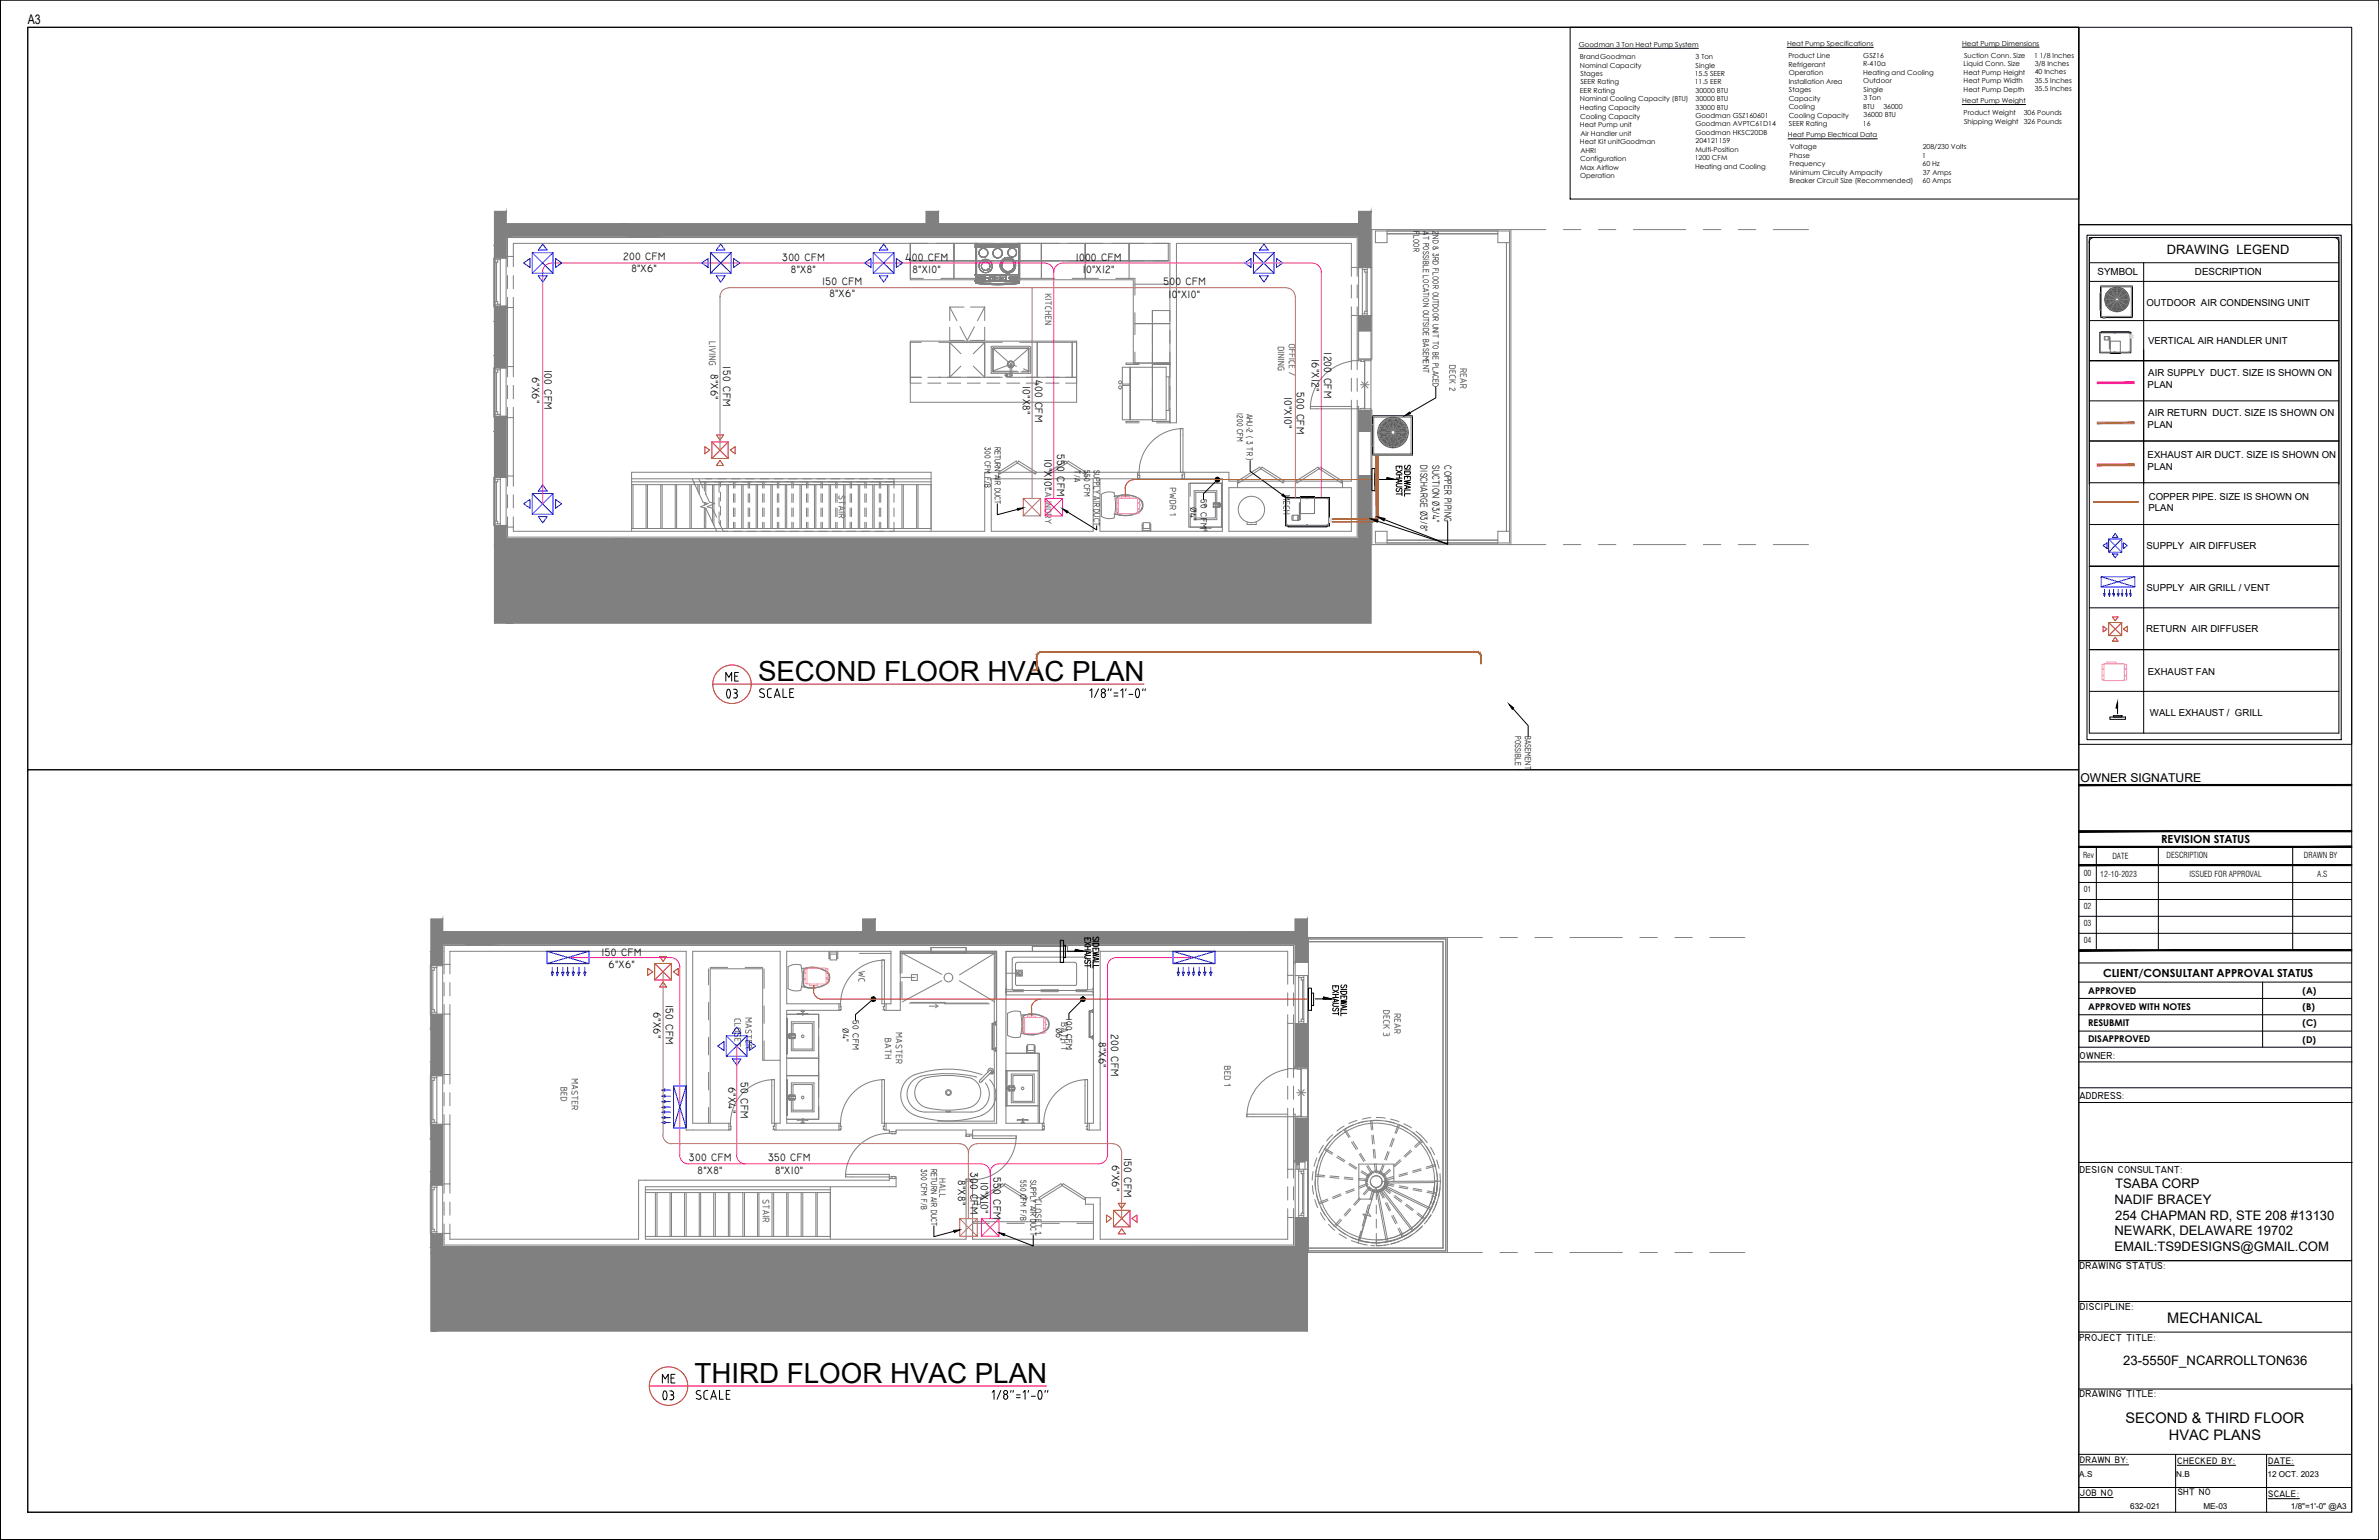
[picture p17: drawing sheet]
<svg xmlns="http://www.w3.org/2000/svg" width="432mm" height="279mm" viewBox="0 0 432 279" stroke-linecap="round" stroke-linejoin="round" font-family="sans-serif">
<defs><g id="words">
<g font-size="6.2">
<text x="128.8" y="128.1">03</text>
<text x="117.1" y="255.4">03</text>
</g>
<g font-size="5">
<text x="137.6" y="123.5">SECOND FLOOR HVAC PLAN</text>
<text x="126.1" y="250.8">THIRD FLOOR HVAC PLAN</text>
</g>
<g font-size="4.9">
<text x="130.9" y="124.5">ME</text>
<text x="119.2" y="251.9">ME</text>
</g>
<g font-size="4" fill="#808080">
<text x="158" y="178.9" transform="rotate(-90 158 178.9)">WC</text>
<text x="104.1" y="200.7" transform="rotate(-90 104.1 200.7)">BED</text>
</g>
<g font-size="2.6">
<text x="393.4" y="240.1">MECHANICAL</text>
<text x="385.8" y="258.1">SECOND &amp; THIRD FLOOR</text>
<text x="393.7" y="261.3">HVAC PLANS</text>
</g>
<g font-size="2.4">
<text x="5" y="4.4">A3</text>
<text x="383.9" y="215.6">TSABA CORP</text>
<text x="383.8" y="218.4">NADIF BRACEY</text>
<text x="383.9" y="221.3">254 CHAPMAN RD, STE 208 #13130</text>
<text x="383.8" y="224.2">NEWARK, DELAWARE 19702</text>
<text x="383.8" y="227">EMAIL:TS9DESIGNS@GMAIL.COM</text>
<text x="385.4" y="247.7">23-5550F_NCARROLLTON636</text>
</g>
<text font-size="2.3" x="393.3" y="46.1">DRAWING LEGEND</text>
<text font-size="2.2" x="377.6" y="141.9">OWNER SIGNATURE</text>
<g font-size="2">
<text x="113.1" y="47.2">200 CFM</text>
<text x="142" y="47.3">300 CFM</text>
<text x="164.3" y="47.3">400 CFM</text>
<text x="195.3" y="47.3">1000 CFM</text>
<text x="114.6" y="49.4">8&quot;X6&quot;</text>
<text x="143.6" y="49.5">8&quot;X8&quot;</text>
<text x="149.2" y="51.6">150 CFM</text>
<text x="150.5" y="53.9">8&quot;X6&quot;</text>
<text x="165.6" y="49.5">8&quot;X10&quot;</text>
<text x="196.6" y="49.6">10&quot;X12&quot;</text>
<text x="211.2" y="51.8">500 CFM</text>
<text x="212.1" y="54">10&quot;X10&quot;</text>
<text x="238.1" y="65.1" transform="rotate(90 238.1 65.1)">16&quot;X12&quot;</text>
<text x="240.4" y="63.9" transform="rotate(90 240.4 63.9)">1200 CFM</text>
<text x="96.6" y="68.3" transform="rotate(90 96.6 68.3)">6&quot;X6&quot;</text>
<text x="98.8" y="67.1" transform="rotate(90 98.8 67.1)">100 CFM</text>
<text x="129" y="67.8" transform="rotate(90 129 67.8)">8&quot;X6&quot;</text>
<text x="131.2" y="66.5" transform="rotate(90 131.2 66.5)">150 CFM</text>
<text x="185.7" y="70.1" transform="rotate(90 185.7 70.1)">10&quot;X8&quot;</text>
<text x="187.9" y="68.9" transform="rotate(90 187.9 68.9)">400 CFM</text>
<text x="233.1" y="72" transform="rotate(90 233.1 72)">10&quot;X10&quot;</text>
<text x="235.4" y="71.1" transform="rotate(90 235.4 71.1)">500 CFM</text>
<text x="189.6" y="83.2" transform="rotate(90 189.6 83.2)">10&quot;X10&quot;</text>
<text x="191.9" y="82.3" transform="rotate(90 191.9 82.3)">550</text>
<text x="191.9" y="86.4" transform="rotate(90 191.9 86.4)">CFM</text>
<text x="392.3" y="152.9">REVISION STATUS</text>
<text x="109.2" y="173.4">150 CFM</text>
<text x="110.4" y="175.6">6&quot;X6&quot;</text>
<text x="381.7" y="177.2">CLIENT/CONSULTANT APPROVAL STATUS</text>
<text x="118.6" y="183.6" transform="rotate(90 118.6 183.6)">6&quot;X6&quot;</text>
<text x="120.9" y="182.3" transform="rotate(90 120.9 182.3)">150 CFM</text>
<text x="199.4" y="189.1" transform="rotate(90 199.4 189.1)">8&quot;X6&quot;</text>
<text x="201.7" y="187.6" transform="rotate(90 201.7 187.6)">200 CFM</text>
<text x="132.2" y="197.2" transform="rotate(90 132.2 197.2)">6&quot;X4&quot;</text>
<text x="134.5" y="196.3" transform="rotate(90 134.5 196.3)">50 CFM</text>
<text x="125.1" y="210.7">300 CFM</text>
<text x="126.6" y="212.9">8&quot;X8&quot;</text>
<text x="139.4" y="210.7">350 CFM</text>
<text x="140.7" y="212.9">8&quot;X10&quot;</text>
<text x="173.9" y="214.1" transform="rotate(90 173.9 214.1)">8&quot;X8&quot;</text>
<text x="176.1" y="212.6" transform="rotate(90 176.1 212.6)">300 CFM</text>
<text x="178.1" y="214.4" transform="rotate(90 178.1 214.4)">10&quot;X10&quot;</text>
<text x="180.3" y="213.5" transform="rotate(90 180.3 213.5)">550 CFM</text>
<text x="201.8" y="211.3" transform="rotate(90 201.8 211.3)">6&quot;X6&quot;</text>
<text x="204" y="210" transform="rotate(90 204 210)">150 CFM</text>
</g>
<g font-size="1.9">
<text x="257.9" y="84.4" transform="rotate(90 257.9 84.4)">DISCHARGE Ø3/8&quot;</text>
<text x="260" y="84.5" transform="rotate(90 260 84.5)">SUCTION Ø3/4&quot;</text>
<text x="262.2" y="84.5" transform="rotate(90 262.2 84.5)">COPPER PIPING</text>
</g>
<g font-size="1.8">
<text x="380.7" y="49.8">SYMBOL</text>
<text x="398.4" y="49.8">DESCRIPTION</text>
<text x="377.4" y="192.1">OWNER:</text>
<text x="377.4" y="199.4">ADDRESS:</text>
<text x="377.4" y="212.8">DESIGN CONSULTANT:</text>
<text x="377.4" y="230.3">DRAWING STATUS:</text>
<text x="377.5" y="237.6">DISCIPLINE:</text>
<text x="377.4" y="243.3">PROJECT TITLE:</text>
<text x="377.4" y="253.5">DRAWING TITLE:</text>
</g>
<g font-size="1.7">
<text x="389.6" y="55.5">OUTDOOR AIR CONDENSING UNIT</text>
<text x="389.9" y="62.5">VERTICAL AIR HANDLER UNIT</text>
<text x="389.8" y="70.3">PLAN</text>
<text x="389.9" y="68.2">AIR SUPPLY DUCT. SIZE IS SHOWN ON</text>
<text x="389.8" y="77.6">PLAN</text>
<text x="389.9" y="75.5">AIR RETURN DUCT. SIZE IS SHOWN ON</text>
<text x="389.8" y="83.1">EXHAUST AIR DUCT. SIZE IS SHOWN ON</text>
<text x="389.8" y="85.2">PLAN</text>
<text x="390" y="92.8">PLAN</text>
<text x="390" y="90.7">COPPER PIPE. SIZE IS SHOWN ON</text>
<text x="389.6" y="99.6">SUPPLY AIR DIFFUSER</text>
<text x="389.6" y="107.3">SUPPLY AIR GRILL / VENT</text>
<text x="389.6" y="114.7">RETURN AIR DIFFUSER</text>
<text x="389.8" y="122.4">EXHAUST FAN</text>
<text x="390.2" y="129.9">WALL EXHAUST / GRILL</text>
<text x="379" y="183.2">APPROVED WITH NOTES</text>
<text x="379" y="180.3">APPROVED</text>
<text x="417.9" y="180.3">(A)</text>
<text x="417.9" y="183.2">(B)</text>
<text x="379" y="186.1">RESUBMIT</text>
<text x="379" y="189.1">DISAPPROVED</text>
<text x="417.9" y="186.2">(C)</text>
<text x="417.9" y="189.1">(D)</text>
<text x="377.5" y="265.5">DRAWN BY:</text>
<text x="395.2" y="265.6">CHECKED BY:</text>
<text x="411.7" y="265.6">DATE:</text>
<text x="377.5" y="271.4">JOB NO</text>
<text x="395.3" y="271.3">SHT NO</text>
<text x="411.7" y="271.6">SCALE:</text>
</g>
<g font-size="1.6">
<text x="216.1" y="92" transform="rotate(90 216.1 92)">Ø4&quot;</text>
<text x="217.9" y="90.6" transform="rotate(90 217.9 90.6)">50 CFM</text>
<text x="154.8" y="185.1" transform="rotate(90 154.8 185.1)">50 CFM</text>
<text x="193.5" y="184.7" transform="rotate(90 193.5 184.7)">100 CFM</text>
<text x="153" y="186.5" transform="rotate(90 153 186.5)">Ø4&quot;</text>
<text x="191.7" y="186.4" transform="rotate(90 191.7 186.4)">Ø6&quot;</text>
</g>
<g font-size="1.5">
<text x="256.5" y="42" transform="rotate(90 256.5 42)">FLOOR</text>
<text x="258.3" y="42" transform="rotate(90 258.3 42)">AT POSSIBLE LOCATION OUTSIDE BASEMENT</text>
<text x="260.1" y="42" transform="rotate(90 260.1 42)">2ND &amp; 3RD FLOOR OUTDOOR UNIT TO BE PLACED</text>
<text x="224.5" y="75" transform="rotate(90 224.5 75)">1200 CFM</text>
<text x="226.3" y="75.1" transform="rotate(90 226.3 75.1)">AHU-2 ( 3 TR )</text>
<text x="178.8" y="81.1" transform="rotate(90 178.8 81.1)">300 CFM F/B</text>
<text x="180.6" y="81.1" transform="rotate(90 180.6 81.1)">RETURN AIR DUCT</text>
<text x="195" y="85.3" transform="rotate(90 195 85.3)">T/A</text>
<text x="196.8" y="85.3" transform="rotate(90 196.8 85.3)">550 CFM</text>
<text x="198.5" y="85.3" transform="rotate(90 198.5 85.3)">SUPPLY AIR DUCT</text>
<text x="275" y="133.5" transform="rotate(90 275 133.5)">POSSIBLE LOCATION OUTSIDE BASEMENT FLOOR</text>
<text x="276.8" y="133.5" transform="rotate(90 276.8 133.5)">BASEMENT OUTDOOR UNIT TO BE PLACED AT</text>
<text x="378.1" y="155.7">Rev</text>
<text x="383.4" y="155.8">DATE</text>
<text x="393.2" y="155.6">DESCRIPTION</text>
<text x="418.2" y="155.7">DRAWN BY</text>
<text x="378.2" y="161.9">01</text>
<text x="378.2" y="158.9">00</text>
<text x="381.2" y="159.1">12-10-2023</text>
<text x="397.4" y="159.1">ISSUED FOR APPROVAL</text>
<text x="420.6" y="159.1">A.S</text>
<text x="378.2" y="165">02</text>
<text x="378.2" y="168">03</text>
<text x="378.2" y="171.1">04</text>
<text x="167.2" y="212.1" transform="rotate(90 167.2 212.1)">300 CFM F/B</text>
<text x="169" y="212.1" transform="rotate(90 169 212.1)">RETURN AIR DUCT</text>
<text x="185.3" y="214.1" transform="rotate(90 185.3 214.1)">550 CFM F/B</text>
<text x="187" y="214.1" transform="rotate(90 187 214.1)">SUPPLY AIR DUCT</text>
<text x="377.4" y="268">A.S</text>
<text x="395" y="268">N.B</text>
<text x="411.6" y="267.9">12 OCT. 2023</text>
<text x="386.6" y="273.8">632-021</text>
<text x="399.9" y="273.8">ME-03</text>
<text x="415.8" y="273.8">1/8&quot;=1'-0&quot; @A3</text>
</g>
<g font-size="1.3">
<text x="286.6" y="8.5">Goodman 3 Ton Heat Pump System</text>
<text x="286.8" y="10.7">BrandGoodman</text>
<text x="307.8" y="10.7">3 Ton</text>
<text x="324.4" y="8.3">Heat Pump Specifications</text>
<text x="324.6" y="10.5">Product Line</text>
<text x="338.2" y="10.5">GSZ16</text>
<text x="356.2" y="8.3">Heat Pump Dimensions</text>
<text x="356.5" y="10.5">Suction Conn. Size</text>
<text x="369.2" y="10.5">1 1/8 Inches</text>
<text x="369.3" y="12">3/8 Inches</text>
<text x="286.8" y="12.3">Nominal Capacity</text>
<text x="286.8" y="16.9">EER Rating</text>
<text x="286.9" y="13.8">Stages</text>
<text x="286.9" y="15.3">SEER Rating</text>
<text x="307.6" y="13.8">15.5 SEER</text>
<text x="307.6" y="15.3">11.5 EER</text>
<text x="307.8" y="12.3">Single</text>
<text x="307.8" y="16.8">30000 BTU</text>
<text x="324.6" y="12.1">Refrigerant</text>
<text x="324.7" y="13.6">Operation</text>
<text x="324.7" y="15.2">Installation Area</text>
<text x="324.7" y="16.7">Stages</text>
<text x="338.2" y="12">R-410a</text>
<text x="338.2" y="13.6">Heating and Cooling</text>
<text x="338.2" y="15.1">Outdoor</text>
<text x="338.2" y="16.6">Single</text>
<text x="356.4" y="12">Liquid Conn. Size</text>
<text x="356.4" y="13.6">Heat Pump Height</text>
<text x="356.4" y="15.1">Heat Pump Width</text>
<text x="356.4" y="16.6">Heat Pump Depth</text>
<text x="369.3" y="13.5">40 Inches</text>
<text x="369.3" y="15.1">35.5 Inches</text>
<text x="369.3" y="16.6">35.5 Inches</text>
<text x="286.8" y="18.4">Nominal Cooling Capacity (BTU)</text>
<text x="286.8" y="20">Heating Capacity</text>
<text x="286.8" y="23.1">Heat Pump unit</text>
<text x="286.8" y="21.5">Cooling Capacity</text>
<text x="307.7" y="21.4">Goodman GSZ160601</text>
<text x="307.7" y="22.9">Goodman AVPTC61D14</text>
<text x="307.8" y="18.4">30000 BTU</text>
<text x="307.8" y="19.9">33000 BTU</text>
<text x="324.7" y="18.2">Capacity</text>
<text x="324.7" y="19.8">Cooling</text>
<text x="324.7" y="21.3">Cooling Capacity</text>
<text x="324.7" y="22.9">SEER Rating</text>
<text x="338.1" y="22.8">16</text>
<text x="338.2" y="19.7">BTU</text>
<text x="338.2" y="18.2">3 Ton</text>
<text x="338.2" y="21.3">36000 BTU</text>
<text x="341.8" y="19.7">36000</text>
<text x="356.2" y="18.7">Heat Pump Weight</text>
<text x="356.4" y="20.9">Product Weight</text>
<text x="356.5" y="22.5">Shipping Weight</text>
<text x="367.3" y="20.9">306 Pounds</text>
<text x="367.3" y="22.5">326 Pounds</text>
<text x="286.8" y="26.2">Heat Kit unitGoodman</text>
<text x="286.8" y="29.3">Configuration</text>
<text x="286.9" y="24.6">Air Handler unit</text>
<text x="286.9" y="27.7">AHRI</text>
<text x="307.6" y="29.1">1200 CFM</text>
<text x="307.7" y="24.5">Goodman HKSC20DB</text>
<text x="307.7" y="27.6">Multi-Position</text>
<text x="307.8" y="26">204121159</text>
<text x="324.5" y="24.9">Heat Pump Electrical Data</text>
<text x="324.8" y="28.7">Phase</text>
<text x="324.9" y="27.1">Voltage</text>
<text x="348.9" y="28.6">1</text>
<text x="349" y="27.1">208/230 Volts</text>
<text x="286.8" y="30.8">Max Airflow</text>
<text x="286.8" y="32.3">Operation</text>
<text x="307.7" y="30.6">Heating and Cooling</text>
<text x="324.8" y="30.1">Frequency</text>
<text x="324.8" y="33.2">Breaker Circuit Size (Recommended)</text>
<text x="324.9" y="31.7">Minimum Circuity Ampacity</text>
<text x="349" y="30.1">60 Hz</text>
<text x="349" y="33.2">60 Amps</text>
<text x="349" y="31.7">37 Amps</text>
</g>
</g></defs>
<!-- layer: A-WALL-PATT -->
<g fill="#808080" stroke="#808080" stroke-width=".18">
<path d="M80.3 223.9l-2.1 3.3h2.1zM78.2 223.9h2.1l-2.1 3.3z"/>
<path d="M80.3 204.1l-2.1 10.8h2.1zM78.2 204.1h2.1l-2.1 10.8z"/>
<path d="M80.3 184.1l-2.1 11h2.1zM78.2 184.1h2.1l-2.1 11z"/>
<path d="M80.3 166.8l-2.1 8.3h2.1zM78.2 166.8h2.1l-2.1 8.3z"/>
<path d="M84.4 227.2h152.9v-1zM84.4 226.2h152.9l-152.9 1z"/>
<path d="M80.3 227.2h4.1v-1zM80.3 226.2h4.1l-4.1 1z"/>
<path d="M84.4 171.3h150.7v-2.3zM84.4 169h150.7l-150.7 2.3z"/>
<path d="M80.3 171.3h4.1v-2.3zM80.3 169h4.1l-4.1 2.3z"/>
<path d="M237.3 220.9l-2.2 5.3h2.2zM235.1 220.9h2.2l-2.2 5.3z"/>
<path d="M237.3 202.9l-2.2 7.7h2.2zM235.1 202.9h2.2l-2.2 7.7z"/>
<path d="M237.3 185.7l-2.2 7.9h2.2zM235.1 185.7h2.2l-2.2 7.9z"/>
<path d="M237.3 166.8l-2.2 7.8h2.2zM235.1 166.8h2.2l-2.2 7.8z"/>
<path d="M158.8 166.8l-2.2 2.2h2.2zM156.6 166.8h2.2l-2.2 2.2z"/>
<path d="M78.2 241.5h159.1v-14.3zM78.2 227.2h159.1l-159.1 14.3z"/>
<path d="M91.9 95.3l-2.2 3.5h2.2zM89.7 95.3h2.2l-2.2 3.5z"/>
<path d="M91.9 75.5l-2.2 11.1h2.2zM89.7 75.5h2.2l-2.2 11.1z"/>
<path d="M91.9 55.5l-2.2 11.3h2.2zM89.7 55.5h2.2l-2.2 11.3z"/>
<path d="M91.9 38.4l-2.2 8.4h2.2zM89.7 38.4h2.2l-2.2 8.4z"/>
<path d="M113.8 98.8h135v-1.1zM113.8 97.7h135l-135 1.1z"/>
<path d="M91.9 98.8h21.9v-1.1zM91.9 97.7h21.9l-21.9 1.1z"/>
<path d="M113.8 42.8h132.8v-2.2zM113.8 40.6h132.8l-132.8 2.2z"/>
<path d="M91.9 42.8h21.9v-2.2zM91.9 40.6h21.9l-21.9 2.2z"/>
<path d="M248.8 86.3l-2.2 11.4h2.2zM246.6 86.3h2.2l-2.2 11.4z"/>
<path d="M248.8 74.5l-2.2 3.8h2.2zM246.6 74.5h2.2l-2.2 3.8z"/>
<path d="M248.8 57.3l-2.2 2.7h2.2zM246.6 57.3h2.2l-2.2 2.7z"/>
<path d="M248.8 38.4l-2.2 10.2h2.2zM246.6 38.4h2.2l-2.2 10.2z"/>
<path d="M170.3 38.4l-2.2 2.2h2.2zM168.1 38.4h2.2l-2.2 2.2z"/>
<path d="M91.9 113.1h156.9v-14.3zM91.9 98.8h156.9l-156.9 14.3z"/>
<path d="M91.9 98.8l-2.2 14.3h2.2zM89.7 98.8h2.2l-2.2 14.3z"/>
</g>
<!-- layer: S-STRS-MBND -->
<g fill="none" stroke="#808080" stroke-width=".18">
<path d="M125.6 86.9l2 4.2 .9 .3-1.3 .5 .9 .3 2 4.2M126.8 86.9l.8 1.7M127.1 87.4h1.6M127.8 87.4v1.7M128 89.5l.8 1.6 .9 .3-1.3 .5 .9 .3 .8 1.7M128.1 87.4v2.3M128.1 86.9h1.1M129.7 87.4h1.6M130.2 86.9h1.6M130.5 94.7l.8 1.7h.8M130.5 87.4v1.9M130.5 90.3v1.6"/>
<path d="M130.5 92.9v1.9M130.8 87.4v.9M130.8 89.3v1.6M130.8 91.9v1.6M130.8 94.4v.9M131 95.9h1M132.2 87.4h1.7M132.8 86.9h1.6M132.9 95.9h1.6M133.1 96.4h1.6M133.1 87.4v1.2M133.1 89.6v1.5"/>
<path d="M133.1 92.2v1.5M133.1 94.7v1.2M133.4 87.4v1.2M133.4 89.6v1.5M133.4 92.2v1.5M133.4 94.7v1.2M134.8 87.4h1.6M135.4 86.9h1.5M135.5 95.9h1.6M135.6 96.4h1.6M135.8 87.4v1.2M135.8 89.6v1.5"/>
<path d="M135.8 92.2v1.5M135.8 94.7v1.2M136.1 87.4v1.2M136.1 89.6v1.5M136.1 92.2v1.5M136.1 94.7v1.2M137.4 87.4h1.6M138 86.9h1.5M138.1 95.9h1.6M138.2 96.4h1.6M138.4 87.4v1.2M138.4 89.6v1.5"/>
<path d="M138.4 92.2v1.5M138.4 94.7v1.2M138.7 87.4v1.2M138.7 89.6v1.5M138.7 92.2v1.5M138.7 94.7v1.2M140 87.4h1.6M140.5 86.9h1.6M140.7 95.9h1.6M140.8 96.4h1.6M141.1 87.4v1.2M141.1 89.6v1.5"/>
<path d="M141.1 92.2v1.5M141.1 94.7v1.2M141.4 87.4v1.2M141.4 89.6v1.5M141.4 92.2v1.5M141.4 94.7v1.2M142.6 87.4h1.5M143.1 86.9h1.6M143.3 95.9h1.6M143.4 96.4h1.6M143.7 87.4v1.2M143.7 89.6v1.5"/>
<path d="M143.7 92.2v1.5M143.7 94.7v1.2M144 87.4v1.2M144 89.6v1.5M144 92.2v1.5M144 94.7v1.2M145.2 87.4h1.5M145.7 86.9h1.6M145.8 95.9h1.6M146 96.4h1.5M146.4 87.4v1.2M146.4 89.6v1.5"/>
<path d="M146.4 92.2v1.5M146.4 94.7v1.2M146.6 87.4v1.2M146.6 89.6v1.5M146.6 92.2v1.5M146.6 94.7v1.2M147.7 87.4h1.6v1.2M148.3 86.9h1.6M148.4 95.9h1.6M148.5 96.4h1.6M149 87.4v1.2M149 89.6v1.5"/>
<path d="M149 92.2v1.5M149 94.7v1.2M149.3 89.6v1.5M149.3 92.2v1.5M149.3 94.7v1.2M150.3 87.4h1.6M150.8 86.9h1.6M151 95.9h1.6M151.1 96.4h1.6M151.7 87.4v1.2M151.7 89.6v1.5M151.7 92.2v1.5"/>
<path d="M151.7 94.7v1.2M151.9 87.4v1.2M151.9 89.6v1.5M151.9 92.2v1.5M151.9 94.7v1.2M152.9 87.4h1.6M153.4 86.9h1.6M153.6 95.9h1.6M153.7 96.4h1.6M154.3 87.4v1.2M154.3 89.6v1.5M154.3 92.2v1.5"/>
<path d="M154.3 94.7v1.2M154.6 87.4v1.2M154.6 89.6v1.5M154.6 92.2v1.5M154.6 94.7v1.2M155.5 87.4h1.6M156 86.9h1.6M156.2 95.9h1.5M156.3 96.4h1.6M157 87.4v1.2M157 89.6v1.5M157 92.2v1.5"/>
<path d="M157 94.7v1.2M157.2 87.4v1.2M157.2 89.6v1.5M157.2 92.2v1.5M157.2 94.7v1.2M158.1 87.4h1.5M158.6 86.9h1.6M158.8 95.9h1.5M158.9 96.4h1.5M159.6 87.4v1.2M159.6 89.6v1.5M159.6 92.2v1.5"/>
<path d="M159.6 94.7v1.2M159.9 87.4v1.2M159.9 89.6v1.5M159.9 92.2v1.5M159.9 94.7v1.2M160.7 87.4h1.6M161.2 86.9h1.1v1.7M161.3 95.9h1M162.3 89.6v1.5M162.3 92.2v1.5M162.3 94.7v1.7h-.8M238.2 215.1l.2 1.6"/>
<path d="M238.3 212.6l-.1 1.5M238.6 217.6l.6 1.5M238.7 214.1l.1 1.6M238.7 213.4l1.7 .1M238.9 216.7l.5 1.5M239 210.1l-.5 1.5M239.1 211.6l-.3 1.5 1.7 .2M239.8 219.1l.7 1.4M240 209.2l-.6 1.4M240.2 207.8l-.8 1.4M240.3 208.5l1.5 .9M240.5 208.3l1.4 .9"/>
<path d="M241 217.6l-1.6 .6M241 217.8l-1.6 .6M241.4 213.6l1.6 .2M241.4 213.4l1.6 .1M241.5 207.1l-1 1.2M241.9 205.9l-1.1 1.1M242.6 210l1.4 .8M242.8 209.7l1.3 .9M243.3 216.6l-1.4 .6M243.4 205.3l-1.3 1M243.4 216.9l-1.5 .6M243.9 204.9l.9 1.5"/>
<path d="M244 204.3l-1.3 .9M244 213.9l1.5 .1M244 213.6l1.6 .1M244.1 204.8l.9 1.4M244.8 211.3l1.4 .8M244.9 211.1l1.4 .8M245 219.2l-1 1.2M245.2 219.5l-1.1 1.1M245.3 207.2l.9 1.4M245.6 207.1l.8 1.3M245.6 204.1l-1.4 .7M245.7 215.7l-1.4 .5"/>
<path d="M245.8 215.9l-1.5 .6M246.3 203.3l-1.5 .5M246.5 214.1l1.7 .1M246.6 213.8l1.6 .2M246.7 209.4l.8 1.3M246.8 217.3l-1.1 1.2M246.9 209.3l.9 1.3M246.9 217.6l-1 1.1M247 212.6l1.5 .9M247.1 212.4l1.5 .9M248.1 203.4l-1.6 .4M248.1 211.6l.9 1.4"/>
<path d="M248.2 214.7l-1.5 .6M248.3 211.5l.9 1.4M248.3 214.9l-1.5 .7M248.4 218.6l-.5 1.8M248.5 215.3l.4 .3 .7 .3M248.5 215.3l-1.1 1.3M248.6 218.7l-.5 1.8M248.8 214.4l.2 .7 .7 .3-1.4 4.5 .5 .8-1.4-.4 .5 .7-1.4 4.5-1.2-.4M248.8 203.3l.1 1.7M248.8 215.6l-1.2 1.2M248.8 202.8l-1.5 .2M248.9 213.1a1.61 1.61 0 0 0-.7 1.3"/>
<path d="M249 203.3l.2 1.7M249 206l.1 1.6M249.1 203.3h1.6M249.1 213.5a1.06 1.06 0 0 1 1.7 .5 1.06 1.06 0 0 1-1 1.4M249.1 215.8l-.5 1.8M249.3 206l.1 1.5M249.3 208.5l.1 1.6M249.4 215.9l-.5 1.8M249.5 211.1l.1 1.7M249.5 208.5l.1 1.6M249.8 211.1l.1 1.7M249.8 202.7l1.6 .2"/>
<path d="M249.8 218.7v1.5M249.9 212.8a1.61 1.61 0 0 1 1.5 1.7M250.3 215.9l.7 1.5M250.5 215.8l.7 1.5M250.9 215.5l1.4 1M251 215.4l-.7 .5h-.5v1.7M251 211.3l-.6 1.6M251.1 215.3l1.3 1M251.2 211.4l-.6 1.6M251.3 214.9l1.6 .3M251.4 214.7l1.6 .3M251.5 218.3l.7 1.4"/>
<path d="M251.6 203.4l1.6 .4M251.7 218.2l.7 1.4M251.9 208.9l-.6 1.5M252.1 209l-.5 1.5M252.2 212.1l-1.2 1.2M252.4 203l1.5 .5M252.4 212.3l-1.3 1.2M252.8 206.5l-.5 1.5M252.9 213.4l-1.6 .5M253 217.1l1.3 1M253 213.7l-1.6 .5M253.1 206.6l-.6 1.5"/>
<path d="M253.2 216.9l1.3 1M253.8 204l-.6 1.6M253.9 215.4l1.6 .3M254 215.1l1.6 .3M254 204.1l-.6 1.6M254.1 204.1l1.4 .8M254.1 210.4l-1.2 1.1M254.3 210.6l-1.2 1.1M254.8 203.9l1.4 .7M255.1 218.7l1.3 .9M255.3 218.5l1.2 1M255.4 212.8l-1.5 .4"/>
<path d="M255.5 213l-1.5 .4M256 208.7l-1.2 1.1M256.2 208.9l-1.2 1M256.4 205.4l1.9 1.8M256.5 215.9l1.5 .3M256.5 215.6l1.6 .3M257 205.2l1 .9 1 1.2M257.9 212l-1.5 .5M258 212.3l-1.5 .4M258 206.8l-1.2 1.2M258.2 207.1l-1.3 1.1M258.9 208l.8 1.3"/>
<path d="M259 216.3l1.7 .4M259.1 216.1l1.6 .3M259.6 208.1l.8 1.4M260.1 210.3l.5 1.5M260.4 217.8l-.6 1.5M260.5 211.3l-1.6 .5M260.6 211.5l-1.7 .5M260.8 212.7l.1 1.6M260.8 210.4l.4 1.6M260.9 215.3l-.3 1.6M260.9 218l-.6 1.5M261.4 212.9l.1 1.6"/>
<path d="M261.4 215.5l-.3 1.6M239.6 220l.9 1.4M241.1 221.3l1.1 1.2M241.1 222.1l1.2 1.1M243 223.1l1.3 .9M243 223.9l1.4 .8M243.3 221.2l-1.2 1.2M243.5 221.4l-1.1 1.2M245.2 224.5l1.5 .5M247 223.4l-.5 1.6M247.7 220.8l-.4 1.6M249.8 223.8v1.7l1-.1"/>
<path d="M249.8 221.2v1.6M251.5 225.9l-1.7 .1M252.6 220.6l.7 1.4M252.9 220.5l.7 1.4M253.3 224.9l-1.5 .4M253.7 222.9l.8 1.5M254 225.3l-1.6 .4M254 222.8l.8 1.5M255.7 223.8l-1.4 .7M256.2 224.1l-1.4 .7M257.2 220.3l1.3 1M257.3 220l1.4 1.1"/>
<path d="M257.7 222.2l-1.2 1M258.2 222.4l-1.2 1.1M259.3 220.2l-.9 1.2M259.8 220.4l-.9 1.3"/>
</g>
<!-- layer: S-STRS -->
<g fill="none" stroke="#808080" stroke-width=".18">
<path d="M114.6 95.9h54.4M114.6 86.9v.5M114.6 87.9v8.5M114.9 87.9v8M117.3 87.9v8M117.5 87.9v8M119.9 87.9v8M120.2 87.9v8M122.6 87.9v8M122.8 87.9v8M125.2 87.9v8M125.5 87.9v8"/>
<path d="M126.7 87.9v1.2M126.9 87.9v1.8M127.8 91.2v.5M127.8 92.1v3.8M128.1 91.2v.3M128.1 92.2v3.7M128.1 96.4h2M129.3 87.9v6.9M129.6 87.9v7.4M132 87.9v8M132.2 87.9v8M134.6 87.9v8"/>
<path d="M134.9 87.9v8M137.2 87.9v8M137.5 87.9v8M139.9 87.9v8M140.2 87.9v8M142.5 87.9v8M142.8 87.9v8M145.2 87.9v8M145.5 87.9v8M147.8 87.9v8M148.1 87.9v8M150.5 87.9v8"/>
<path d="M150.7 87.9v8M153.1 87.9v8M153.4 87.9v8M155.8 87.9v8M156 87.9v8M158.4 87.9v8M158.7 87.9v8M161.1 87.9v8M161.3 87.9v8M163.7 87.9v8M164 87.9v8M166.4 87.9v8"/>
<path d="M166.6 87.9v8M169 86.9v.5M169 87.9v8.5M119 216.4v7.9M119.3 216.4v7.9M121.6 216.4v7.9M121.9 216.4v7.9M124.2 216.4v7.9M124.5 216.4v7.9M126.9 216.4v7.9M127.2 216.4v7.9M129.5 216.4v7.9"/>
<path d="M129.8 216.4v7.9M132.2 216.4v7.9M132.5 216.4v7.9M134.8 216.4v7.9M135.1 216.4v7.9M137.5 216.4v7.9M137.8 216.4v7.9M140.1 216.4v7.9M140.4 216.4v7.9M142.8 216.4v7.9M143 216.4v7.9M145.4 216.4v7.9"/>
<path d="M145.7 216.4v7.9M148.1 216.4v7.9M148.3 216.4v7.9M150.7 215.3v.6M150.7 216.4v8.4M249.8 215.4v.5M249.9 215.9l1.7 9.4M250.1 215.4l-.2 .1M250.1 215.9l1.8 9.4M250.4 215.3l-.1 .1M250.4 215.2l-.3 .2h-.4M250.5 215.2a1.08 1.08 0 0 0-.1-1.7 1.08 1.08 0 0 0-1.6 .5 1.08 1.08 0 0 0 .9 1.5"/>
<path d="M250.5 215.8l5.8 7.6M250.7 215l-.1 .1M250.8 215.6l5.7 7.6M250.8 214.6v.2M251.1 215.3l8.6 4.2M251.2 215.1h.1M251.4 214.4a1.59 1.59 0 0 1-1.9 1.6M251.4 214.3l-.5 .2M251.8 215.3l8 3.9M253 214.3v-3.1h-6.4v6.4h2.4M260.4 219.3l-.4 .7M260.4 214.3h-8.4"/>
<path d="M260.4 214.5l-8.4 .1M260.8 218.1l-.3 .9M261.2 216.8l-.3 1M261.4 215.5l.1-1.2h-.6a11.1 11.1 0 0 1-14.3 10.8h.2M261.4 215.6l-.2 1.1M117.1 224.3h33.6M246.5 225.5l1.7 .4M246.8 225.1l1.5 .3 1.5 .1v.5M247.9 220.4l-.2 .4M248.1 220.5l-1.3 4.6M248.8 226h.7M250.9 226h-.8"/>
<path d="M252.1 225.8l-.8 .1M253.4 225.4l-.9 .3M254.6 225l-1 .3M255.7 224.4l-.9 .5M258.1 222.5l-1.3 1.2-1 .6M259 221.5l-.5 .5M259.8 220.4l-.5 .7"/>
</g>
<!-- layer: A-FLOR-HRAL -->
<g fill="none" stroke="#808080" stroke-width=".18">
<path d="M251.8 41.9h20.1M251.8 42.4h20.1M273.4 44v52.4M274 44v52.4M114.6 87.4h54.4v.5h-54.4zM125.9 87.4l.2 .5M251.8 98h20.1M251.8 98.5h20.1M237.5 170.3h24.9v56.6h-24.9M237.5 170.9h24.4v55.5h-24.4M117.1 215.9h33.6v.5h-33.6M249.5 216.1a1.77 1.77 0 0 1-1.2-2.7 1.77 1.77 0 0 1 2.9-.1 1.77 1.77 0 0 1-.9 2.8h-.5v.2a1.95 1.95 0 0 0 1.9-2.5 1.95 1.95 0 0 0-3-1 1.95 1.95 0 0 0-.1 3.1l.8 .4"/>
<path d="M249.5 216.1l-.1 .2M251.2 215v.3l.5 .1M251.3 214.8h.1M251.3 214.7v.1M251.3 214.8l.5 .1M251.4 214.5v-.2h.6l-.3 1.1M251.4 214.6l-.1 .2M251.5 214.8a1.78 1.78 0 0 1-2 1.3M251.5 214.3v.3M251.7 214.8a1.91 1.91 0 0 1-2.3 1.5M251.8 214.3l-.1 .3M251.8 214.9l-.1 .5"/>
<path d="M251.9 214.3l-.1 .6M260.1 217h.1M260.1 217l-.4 1.2 .5 .2M260.1 217l.5 .2M260.1 216.9a10.6 10.6 0 0 1-13.3 7.6M260.4 215.4l-.3 1.3M260.4 215.2l-.2 .9M260.4 214.3l-.2 2.2M260.4 217.8l-.2 .6M260.4 214.3v1M260.4 214.3h.5M260.6 217.2l-.4 1.2"/>
<path d="M260.6 216.8a11.1 11.1 0 0 1-13.9 8.2M260.7 216.1l-.1 .6M260.9 215l-.1 1.1M260.9 214.3l-.3 2.9M260.9 214.3h.1M260.9 214.3v.6M246.8 224.5a10.6 10.6 0 0 1-5.1-17.1 10.6 10.6 0 0 1 17.7 2.5 10.6 10.6 0 0 1-9.6 15.1v.5a11.1 11.1 0 0 0 10.3-15.3 11.1 11.1 0 0 0-18.1-3.7 11.1 11.1 0 0 0 3.4 18.1l1.3 .4M246.8 224.5l-.1 .5"/>
</g>
<!-- layer: A-GLAZ -->
<g fill="#808080" stroke="#808080" stroke-width=".18">
<path d="M235.8 210.8l-.4 .5h.4zM235.4 210.8h.4l-.4 .5z"/>
<path d="M236.3 210.8h.6v-.2zM236.3 210.6h.6l-.6 .2z"/>
<path d="M235.1 210.8h1.2v-.2zM235.1 210.6h1.2l-1.2 .2z"/>
</g>
<!-- layer: I-WALL -->
<g fill="none" stroke="#808080" stroke-width=".18">
<path d="M92.1 46.5v-3.4h154.2v5.4M92.1 55.8v10.7M93.2 46.5v-2.3h119.1v32.5h1.2v-32.5h31.8v4.3M93.2 55.8v10.7M245.3 57.2v8.2M246.3 57.2v8.2M92.1 75.8v10.6M93.2 75.8v10.6M245.3 74.2v13.1h-22.2v-1.6h-8.1M246.3 74.2v23.3h-154.2v-1.9M93.2 95.6v.8h34.9M114.6 85.7h54.4v1.2h-54.4z"/>
<path d="M179.9 86.9h18.5v9.5h-18.5zM181.2 85.7v1.2M197.1 85.7v1.2M206.5 85.7h-27.8v10.7h-48.6M206.5 86.9h-6.9v9.5h22.3v-.8M206.8 86.9h7.9M206.8 85.7h7.9M215 86.9h6.9v.8M223.1 88.5h22.2v7.9h-22.2zM224.6 87.3v1.2M243.7 87.3v1.2M80.6 175v-3.5h154.2v5.5"/>
<path d="M81.7 175v-2.4h42.8v32.4h7.8M233.7 177v-4.4h-34v32.4h-2M80.6 184v10.9M81.7 184v10.9M142.8 191.2v4.8M152.3 182.1h-9.5v-9.5h18.9v9.5h-.9M152.3 183.3h-9.5v1.5M160.8 183.3h2.6v-10.7h17.5v31.2h-20.1M182.6 194.3v-21.7h15.9v31.2h-.8M233.7 185.7v8.2M234.8 185.7v8.2M80.6 204v10.8"/>
<path d="M81.7 204v10.8M132.3 203.8h-6.6v-31.2h15.9v31.2h-.8M140.8 205h11.5M142.8 202.3v1.5h9.5M160.8 205h.6v.3M161.4 213.8v.3h-45.5v10.7h-34.2v-1M162.6 213.8v1.5h-45.5v9.5h58.2v-10.5M162.6 205.3v-.3h12.7v.8M176.5 214.3v3h1.5v1.2h-1.5v6.3h22v-6.3h-1.5v-1.2h2.7v7.5h34v-3.9M182.6 200.6v3.2h6.6M189.2 205h-12.7v.8M233.7 202.6v9.5"/>
<path d="M234.8 202.6v9.5M234.8 220.9v5h-154.2v-2.1"/>
</g>
<!-- layer: A-DOOR -->
<g fill="none" stroke="#808080" stroke-width=".18">
<path d="M214.7 77.8a7.9 7.9 0 0 0-7.9 7.9M245.2 65.5a8.7 8.7 0 0 0-7.4 8.7M246.6 65.4l-.3 .1M246.6 65.4v-.2h2.2v.2h-1.1M246.6 65.4h.5M247.1 65.5h.1M247.1 74.2h.1M247.1 74.2h-.5v.3h2.2v-.3h-1.1M247.1 74.1v.1M247.1 74.1h.1M247.1 65.6h.6M247.1 74.1h.6"/>
<path d="M247.7 65.5h.1M247.7 74.2h.1M247.7 74.1h.1M247.7 74.1v.1M181.2 85.7l3.2-2 .3 .3-3.3 2zM184.9 83.7l3.2 2-.2 .3-3.2-2zM190.2 85.7l3.3-2 .2 .3-3.2 2zM193.9 83.7l3.2 2-.2 .3-3.2-2zM206.8 86.2v-.5h-.3v1.2l.3-.1M206.8 86.8h.1M206.8 86.2h.1M206.8 86.7h.1"/>
<path d="M206.9 86.2v.5M214.6 86.2v.5M214.6 86.2h.1M214.6 86.7h.1M214.7 86.2h.1M214.7 86.8h.1M214.7 86.2v-.5h.3v1.2l-.3-.1M224.6 87.3l4-2.5 .3 .2-4.1 2.6zM229.1 84.8l4 2.5-.2 .3-4-2.6zM235.2 87.3l4-2.5 .2 .2-4 2.6zM239.6 84.8l4.1 2.5-.2 .3-4.1-2.6zM160.5 174.2a7.9 7.9 0 0 0-7.9 7.9"/>
<path d="M140.5 195.9a7.9 7.9 0 0 0-7.9 7.9M152.6 183.2h.1M152.6 182.6h.1M152.6 182.1v.5M152.6 182.1h-.3v1.2h.3v-.1M152.7 183.2h.1M152.7 182.7h.1M152.7 182.7v.5M160.4 182.7v.5M160.4 182.7h.1M160.4 183.2h.1M160.4 182.6h.1"/>
<path d="M160.5 182.6h.1M160.5 183.2h.1M160.5 195.9a7.9 7.9 0 0 0-7.9 7.9M160.5 182.6v-.5h.3v1.2h-.3v-.1M197.4 195.9a7.9 7.9 0 0 0-8 7.9M233.7 194a8.7 8.7 0 0 0-7.4 8.6M235.1 193.9h-.3M235.6 193.9h.1M235.6 194h.1M235.6 193.9h-.5v-.3h2.2v.3h-1.2M235.6 193.9v.1M235.6 194h.5"/>
<path d="M236.1 194h.1M236.1 193.9h.1M236.1 193.9v.1M132.6 204.3v-.5h-.3v1.2h.3v-.1M132.6 204.9h.1M132.6 204.3h.1M132.7 204.9h.1M132.7 204.3h.1M132.7 204.3v.6M140.4 204.3v.6M140.5 204.3h.1M140.5 204.9h.1"/>
<path d="M140.5 204.3v-.5h.3v1.2h-.3v-.1M152.6 204.9h.1M152.6 204.3h.1M152.6 204.3v-.5h-.3v1.2h.3v-.1M152.7 204.9h.1M152.7 204.3h.1M152.7 204.3v.6M160.4 204.3v.6M160.4 204.3h.1M160.4 204.9h.1M160.5 204.3h.1M160.5 204.9h.1"/>
<path d="M160.5 204.3v-.5h.3v1.2h-.3v-.1M161.4 205.6a7.9 7.9 0 0 0-7.9 8M161.4 205.6v-.3h1.2v.3h-.1M161.4 205.6h.6M162 205.6h.1M162 205.7h.1M162 213.4h.1M162 213.5h.1M162 213.5h-.6v.3h1.2v-.3h-.1M162 205.6v.1M162 213.4v.1M162 205.7h.5"/>
<path d="M162 213.4h.5M162.5 205.7h.1M162.5 213.4h.1M162.5 205.6v.1M162.5 213.4v.1M162.5 205.6h.1M162.5 213.5h.1M175.4 214h.1M175.4 206.1h.1M175.4 206.1l-.1-.3h1.2v.3h-.5M175.4 214l-.1 .3h1.2v-.3h-.5M175.5 213.9h.1"/>
<path d="M175.5 206.2h.1M175.5 213.9h.5M175.5 206.1v.1M175.5 213.9v.1M175.5 206.2h.5M176 213.9h.1M176 206.2h.1M176 206.1v.1M176 213.9v.1M176 214h.1M176 206.1h.1M178 217.3l4-2.5 .2 .3-4 2.5z"/>
<path d="M182.4 214.8l4 2.5-.2 .3-4-2.5zM184.4 206.1a7.9 7.9 0 0 1-7.9 7.9M188.6 217.3l4-2.5 .2 .3-4 2.5zM189.5 204.9h.1M189.5 204.3h.1M189.5 204.3v-.5h-.3v1.2h.3v-.1M189.6 204.9h.1M189.6 204.3h.1M189.6 204.3v.6M193 214.8l4 2.5-.2 .3-4-2.5zM197.3 204.3h.1M197.3 204.9h.1"/>
<path d="M197.3 204.3v.6M197.4 204.3h.1M197.4 204.9h.1M197.4 204.3v-.5h.3v1.2h-.3v-.1M235.6 202.5h.1M235.6 202.6h.1M235.6 202.6h-.5v.3h2.2v-.3h-1.2M235.6 202.5v.1M235.6 202.5h.5M236.1 202.5h.1M236.1 202.6h.1M236.1 202.5v.1"/>
</g>
<!-- layer: A-DETL-GENF -->
<g fill="none" stroke="#808080" stroke-width=".18">
<path d="M92.1 46.5v1.9M92.1 50v2.4M92.1 53.9v1.9M93.2 46.5v1.9M93.2 50v2.4M93.2 53.9v1.9M245.3 48.5v1.6M245.3 51.7v2.4M245.3 55.7v1.5M246.3 48.5v1.6M246.3 51.7v2.4M246.3 55.7v1.5"/>
<path d="M92.1 66.5v1.9M92.1 69.9v2.4M92.1 73.9v1.9M93.2 66.5v1.9M93.2 69.9v2.4M93.2 73.9v1.9M179.9 67.7l.1 .1M179.9 62.9v4.7M180 62.9l-.1 .1M180 62.8h6.9M180 67.7h6.9M180.2 63.2l.1 .2"/>
<path d="M180.2 63.2v4.2l.1-.2M180.2 67.4l.1 .1M180.3 63.1l-.1 .1M180.3 67.2l.1 .2M180.3 63.1l.1 .1h6.1l.2-.1M180.3 63.4v3.8M180.3 63.1h6.4M180.3 67.5h4.6M180.4 63.3l-.1 .1M180.4 67.4l-.1 .1M180.4 63.4l2.6 2.3M180.4 67.4h4.2"/>
<path d="M182.9 66.3l-2.5 .9M184.1 66.3l.4 .2M185.3 67.5h1.4M185.5 67.4h1l.2 .1M185.8 66.9l.7 .3M186.5 63.3l.1 .1M186.6 63.4l-2.7 2.3M186.6 67.2l-.1 .2M186.7 63.1l.1 .1M186.8 67.4l-.1 .1M186.8 63.2v4.2l-.2-.2v-3.8zM186.9 62.9l.1 .1"/>
<path d="M187 67.7l-.1 .1M187.1 62.9v4.7M214.2 77.8h.5v7.9h-.5zM245.3 65.4v1.7M245.3 68.6v2.4M245.3 72.6v1.6h-7.4v-.5h7.4M246.3 65.4v1.7M246.3 68.6v2.4M246.3 72.6v1.6h.3v-.5h-.3M246.9 69.8h1.6M247.1 69.3l1.2 1.1M247.7 65.4v8.8"/>
<path d="M248.3 69.3l-1.2 1.1M92.1 86.4v1.8M92.1 89.8v2.4M92.1 93.8v1.8M93.2 86.4v1.8M93.2 89.8v2.4M93.2 93.8v1.8M80.6 175v1.7M80.6 178.3v2.4M81.7 175v1.7M81.7 178.3v2.4M160.1 174.2h.4v7.9h-.4z"/>
<path d="M163.6 177.3h2.5M165.4 177.2v-.4h1.1v1.1h-1.1v-.4M233.7 177v1.6M234.8 177v1.6M80.6 182.2v1.8M80.6 194.9v1.8M80.6 198.2v2.4M81.7 182.2v1.8M81.7 194.9v1.8M81.7 198.2v2.4M140.1 195.9h.4v7.9h-.4zM160.1 195.9h.4v7.9h-.4z"/>
<path d="M196.9 195.9h.5v7.9h-.5zM233.7 180.1v2.4M233.7 184.1v1.6M233.7 193.9v1.6M233.7 197.1v2.3M234.8 180.1v2.4M234.8 184.1v1.6M234.8 193.9v1.6M234.8 197.1v2.3M235.4 198.2h1.6M235.6 197.7l1.1 1.1M236.2 193.9v8.7"/>
<path d="M236.7 197.7l-1.1 1.1M80.6 202.2v1.8M80.6 214.8v1.7M80.6 218.1v2.4M81.7 202.2v1.8M81.7 214.8v1.7M81.7 218.1v2.4M153.5 213.1h7.9v.4h-7.9zM176.5 206.1h7.9v.4h-7.9zM233.7 201v1.6h-7.4v-.5h7.4M233.7 212.1v1.6M233.7 215.3v2.4"/>
<path d="M233.7 219.3v1.6M234.8 201v1.6h.3v-.5h-.3M234.8 212.1v1.6M234.8 215.3v2.4M234.8 219.3v1.6M80.6 222.1v1.7M81.7 222.1v1.7"/>
<circle cx="183.5" cy="66.1" r=".44"/>
<circle cx="183.5" cy="66.1" r=".61"/>
</g>
<!-- layer: A-DETL-MEDM -->
<g fill="none" stroke="#808080" stroke-width=".18">
<path d="M92.1 46.5h1.1M92.1 55.8h1.1M245.3 57.2h1M245.3 48.5h1M92.1 66.5h1.1M92.1 75.8h1.1M245.3 74.2h1M245.3 65.4h1M92.1 86.4h1.1M92.1 95.6h1.1M80.6 175h1.1M233.7 177h1.1"/>
<path d="M80.6 184h1.1M80.6 194.9h1.1M233.7 185.7h1.1M233.7 193.9h1.1M80.6 204h1.1M80.6 214.8h1.1M233.7 212.1h1.1M233.7 202.6h1.1M80.6 223.8h1.1M233.7 220.9h1.1"/>
</g>
<!-- layer: Q-CASE -->
<g fill="none" stroke="#808080" stroke-width=".18">
<path d="M165.2 47.3h3.2M165.2 50.5h2.4M168.4 44.2h-3.2v6.6h11.9M170 47.3h10.3M170 44.2h10.3M170.8 50.5h6.3M173.1 44.2v6.3M177.1 44.2v3.1M181.9 47.3h10.3M181.9 44.2h10.3M185.1 44.2v6.6h20.6v15.1h6.6M185.1 50.5h6.3"/>
<path d="M189 44.2v6.3M193.8 47.3h6.4M193.8 44.2h6.4M194.6 50.5h4.7M197 44.2v6.3M201.8 47.3h5.9M201.8 44.2h5.9M202.5 50.5h3.5v3.1M204.9 44.2v6.3M206 58.7h6.3M206 56.7v4M206 51.6h6.3"/>
<path d="M209.2 58.3v-2h3.1v2M209.2 59.9v2.4M209.3 44.2h2.7v3.1h-2.7M212.3 59.9v2.4M165.2 62.1h2M165.2 68.5h2M165.2 61.9h30.2v11.1h-30.2zM170.4 62.1h2v6.4h-2M181.9 62.1h-3.2v6.4h3.2M185.1 62.1h10.3M185.1 68.5h10.3M188.3 62.1v6.4"/>
<path d="M194.6 62.1v6.4M204.4 65.9v.2M204.4 76.5v.2M206 63.9v2M209.2 74v2.5h3.1M209.2 63.9v2M209.2 70.1v2.4M212.3 63.9v4.6M212.3 70.1v2.4M212.3 74v2.7M212.3 66.1h-3.1v2.4M216 87.7v2.3"/>
<path d="M216 93.2v2.4M218.9 95.6h2.8M220.3 91.7v.1M220.3 91.9h.1M220.3 91.4h.1M220.3 91.4h.9M220.3 91.4v.2M220.4 92.1h.1M220.4 91.2h.1M220.6 91.9l.1 .2M220.7 92.1h.1M220.7 91.2h.1"/>
<path d="M220.7 91.2l-.1 .2M221.1 91.4h.1M221.1 91.9h.1M221.2 91.9h.1M221.2 91.4h.1M221.2 91.2l.3 .3M221.2 92.1h.1M221.2 91.2h.1M221.2 91.4l.2 .2M221.2 91.4l.1 .1M221.3 91.8h.1M221.3 91.2l.2 .3v.3"/>
<path d="M221.3 91.5h.1M221.3 91.5v.1M221.3 91.6h.1M221.4 91.7h.1M221.4 91.6h.1M221.4 91.6l-.1 .2-1 .1M221.4 91.7l-.2 .2M221.4 91.4h.2M221.4 91.8h.1M221.4 91.5h.1M221.4 91.4v.1M221.5 91.8h.1"/>
<path d="M221.5 91.5h.1M221.5 91.8l-.3 .3M221.5 91.5v.3M221.5 91.7h.2M221.5 91.6h.2M221.5 91.5v.1M221.5 91.7v.1M221.6 91.5l-.2-.3h-1.1v.3v.6h1.1l.2-.3M221.6 91.5h.1M221.6 91.8h.1M221.6 91.5l.1 .1M221.6 91.8l-.2 .1"/>
<path d="M221.7 91.6v.1M221.7 91.7l-.1 .1M221.7 87.7h-5.9v7.9h2.9M141.6 192.4h-3.2v-16.6h-9.5v28M142.8 195.2h5.8M142.8 192h5.8M142.8 184h2.8M143 199.1v.1M143 199.1l.1 .1M143 188h.1M143 187.9v.1M143 188v.1"/>
<path d="M143 199v.1M143 199.2h.1M143 199.1h.1M143 199.2v.1M143 199h.1M143 187.9h.1M143 188.1v.1M143 188.1h.1M143 187.8h.1M143 188.2h.1M143 198.9v.1M143 199.3h.1"/>
<path d="M143 199.3l.3 .2M143 198.9h.1M143 187.8v.1M143 188.2l.3 .2h1M143.1 199.2h.1M143.1 199.1h.1M143.1 188h.1M143.1 199l.1 .3M143.1 199.1v.1M143.1 188v.1M143.1 199.3h.1M143.1 199h.1"/>
<path d="M143.1 188.1h.1M143.1 188.2h.1M143.1 187.9h.1M143.1 187.8h.1M143.1 199.3l.3 .3M143.1 187.8v.4M143.1 199v.3M143.1 188.1l.3 .3M143.1 187.9v.1M143.2 199.3h.1M143.2 199h.1M143.2 198.9h.1"/>
<path d="M143.2 188.2h.1M143.2 187.8h.1M143.2 199.3l.2 .3M143.2 198.9l-.1 .1M143.2 199l-.1 .1M143.2 198.9v.1M143.3 199.1v.1M143.3 199.1h.1M143.3 188v.1M143.3 188h.1M143.3 199.2h.1M143.3 199h.1"/>
<path d="M143.3 188.1h.1M143.3 187.9h.1M143.3 199.2l.1 .1M143.3 187.9v.2M143.3 199v.2M143.3 188.1l1 .1M143.3 199.3h.1M143.3 188.2h.1M143.3 187.8h.1M143.3 199v.1M143.3 187.8v.1M143.3 188.1v.1"/>
<path d="M143.3 199h1.1M143.3 198.7l-.3 .2M143.4 199.6h.1M143.4 198.7h.1M143.4 198.9h.1M143.4 188.4h.1M143.4 187.6h.1M143.4 187.8h.1M143.4 198.9l-.1 .1M143.4 198.7h.9l.1 .4M143.4 187.8l-.1 .2M143.4 187.6l-.3 .3v.2l.3 .3"/>
<path d="M143.4 198.7l-.2 .2M143.4 187.6l-.3 .3M143.5 198.9h.1M143.5 187.8h.1M143.5 187.8h-.1M143.9 199.6h.1M143.9 198.7h.1M143.9 188.4h.1M143.9 187.6h.1M143.9 198.7l.1 .2M143.9 187.6l.1 .2M144 199.3l-.1 .3"/>
<path d="M144 188.2l-.1 .2M144.3 199.5h.1M144.3 198.8h.1M144.3 188.4h.1M144.3 187.6h.1M144.3 187.6h-1l-.3 .2M144.3 187.6l.1 .4M144.3 199.3h.1M144.3 198.9h.1M144.3 188.2h.1M144.3 187.8h.1M144.3 187.8l.1 .2"/>
<path d="M144.3 187.8h-1M144.4 199v.1M144.4 199.1v.2l-1.1-.1M144.4 188l-.1 .2M144.4 199.1l-.1 .5h-.9M144.4 188l-.1 .4M145.8 184h2.8v19.1h-2.8M182.6 191.1h6.1v12.7M182.8 194.3h5.6M182.8 197.4v.1M182.8 197.5v.1M182.8 197.5h.2"/>
<path d="M182.8 197.4h.2M182.8 197.3v.1M182.8 197.6h.1M182.8 197.4h.1M182.8 197.6l.3 .3h1M182.8 197.6h.2M182.9 197.7h.1M182.9 197.6h.1M182.9 197.4h.1M182.9 197.4l.1 .2M182.9 197.5l.1 .1M182.9 197.4l.1-.1v.3"/>
<path d="M183 197.6h.1M183 197.4h.1M183 197.7l.2 .2M183 197.6l.3 .3M183 197.2h.1M183 197.4h-.1M183 197.3h-.2M183 197.6v.1M183 197.3v.1M183.1 197.4h.1M183.1 197.5h.1M183.1 197.4v.2"/>
<path d="M183.1 197.5l.1 .1M183.1 197.6h.1M183.1 197.3h.1M183.1 197.3v.1M183.1 197.6l.1 .1M183.2 197.7h.1M183.2 197.3h.1M183.2 197.6v.1M183.2 197.3l-.1 .1M183.2 197.1l-.4 .2M183.2 197.7h1M183.2 197h.9"/>
<path d="M183.2 197.9h.1M183.2 197h.1M183.2 197l-.3 .3 .1 .4M183.3 197.7h.1M183.3 197.3h.1M183.3 197l-.3 .3M183.7 197.9h.1M183.7 197h.1M183.7 197l.1 .3M183.8 197.7l-.1 .2M184.1 197.9h.1M184.1 197h.1"/>
<path d="M184.1 197l.1 .3-.1 .6M184.1 197.8h.1M184.1 197.1h.1M184.2 197.7h.1M184.2 197.3h.1M184.2 197.3h-1.1M184.2 197.3v.1M184.2 197.6v.1M188.4 191.1v12.7M142.8 203.1h2.8M182.8 200.6h5.6M198.5 221.7h-22v3.1"/>
</g>
<!-- layer: Q-CASE-HDLN -->
<g fill="none" stroke="#808080" stroke-width=".18">
<path d="M165.2 47.3h46.8M209.2 56.3v9.6M194.6 62.1v6.4M195.4 62.1v6.4M204.4 65.9h2.4M204.4 66.1h2.4M204.4 76.5h2.4M204.4 76.7h2.4M209.2 66.1v10.4M209.9 65.9h2.4M209.9 66.1h2.4M209.9 76.5h2.4"/>
<path d="M209.9 76.7h2.4M128.6 175.8v2.9M128.9 175.5h3.2M135.3 175.5h3.1M138.7 175.8v3.5M128.6 181.9v3.1M128.6 188.2v3.2M128.6 194.6v3.1M138.7 182.5v3.2M138.7 188.8v3.6M128.6 200.9v2.9M176.5 222h3.1"/>
<path d="M182.8 222h3.1M189.1 222h3.2M195.5 222h3"/>
</g>
<!-- layer: A-GENM -->
<g fill="none" stroke="#808080" stroke-width=".18">
<path d="M172.4 55.7l1.3 2.5M172.4 55.7v2.5M172.4 59.4v2.4h2.6M172.4 55.7h2.6M174.2 59.3l1.4 2.5 1.3-2.5M176.1 55.7h2.6M178.7 55.7l-1.3 2.5M178.7 55.7v2.5M178.7 59.4v2.4h-2.6M167.2 68.5h-2v1h2M168.4 69.5h2.4M168.4 68.5h2.4"/>
<path d="M172 69.5h2.4M172 68.5h2.4M175.6 69.5h2.3M175.6 68.5h2.3M179.1 69.5h2.4M179.1 68.5h2.4M182.7 69.5h2.4M182.7 68.5h2.4M186.3 69.5h2.3M186.3 68.5h2.3M189.8 69.5h2.4M189.8 68.5h2.4"/>
<path d="M193.4 68.5h2v1h-2M217.9 95.8v.1M217.9 95.7h1.9M217.9 95.8h1.9M218.7 95.6h.2v.6h.2v.2h-.5v-.2h.1zM219.7 95.8v.1M169 171.9h6.3v.9h-6.3zM169 171.9v.9M175.3 172.8h.1M187.4 171.7h6.4v.9h-6.4zM193.8 172.6h.1M193.8 171.7h-6.4v.9"/>
<path d="M144.8 183.9v.1M144.8 184h1.8M144.8 183.9h1.8M145.4 183.3h.6v.2h-.2v.6h-.2v-.6h-.2zM146.6 183.9v.1M144.8 203.2v.1M144.8 203.1h1.8M144.8 203.2h1.8M145.6 203h.2v.6h.2v.2h-.6v-.2h.2zM146.6 203.2v.1M184.7 203.2v.1M184.7 203.1h1.9"/>
<path d="M184.7 203.2h1.9M185.6 203h.1v.6h.2v.2h-.5v-.2h.2zM186.5 203.2v.1"/>
</g>
<!-- layer: Q-SPCQ -->
<g fill="none" stroke="#808080" stroke-width=".18">
<path d="M177.1 44.2v6.9h8v-6.9M172.4 62.1h6.3v6.4h-6.3zM174.8 62.1h.1M174.8 62.1h1.5M176.3 62.1h.1M207.3 96.4v-1.3h.1v1.2h1.3v-1.2h.2v1.3M207.5 94.8h1.2v1.1h-1.2zM221.7 87.7h.2v7.9h-.2zM228 94.7v.5h-1.6v-.5M150.5 172.6v1.3h.1v-1.2h1.3v1.2h.2v-1.3M150.7 173.1h1.1v1.1h-1.1zM142.8 184.8h.1v6.4h-.1z"/>
<path d="M142.8 196h.1v6.3h-.1zM180.2 185.7v4.7M180.2 190.2h.5M180.2 190.4l.5 .2M180.2 185.7h-.1v4.7h.1M180.2 185.8h.5M180.7 185.5l-.5 .2M180.9 185.4h-.2v.5h.2M180.9 190.2h-.2v.5h.2M182.6 194.3h.2v6.3h-.2zM186.3 191.1v-1.3h.1v1.2h1.3v-1.2h.2v1.3M186.5 189.5h1.2v1.1h-1.2z"/>
<path d="M197.8 183.4v4.8M197.8 188h.5M197.8 188.2l.5 .1M197.8 183.4h-.1v4.8h.1M197.8 183.6h.5M198.3 183.3l-.5 .1M198.5 183.2h-.2v.5h.2M198.5 187.9h-.2v.6h.2"/>
<circle cx="227.1" cy="92.4" r="2.39"/>
</g>
<!-- layer: P-SANR-FIXT -->
<g fill="none" stroke="#808080" stroke-width=".18">
<path d="M182.6 68.1h.1M182.6 68h.1M182.6 68.2h.1M182.6 68v.1M182.8 67.9h.1M182.8 68.2h.1M182.8 67.9v.4M182.9 67.9v.4M183.3 66.3l.2-.1 .1 .1M183.3 67.9h-.8v.4h.8M183.3 68.1l.2 .1 .1-.1M183.3 67.9h.1"/>
<path d="M183.3 68.1v-2l.2-.1 .1 .1v2M183.6 67.9a.28 .28 0 0 1 .1 .4 .28 .28 0 0 1-.4 0M199.9 93.6a2.69 2.69 0 0 0 2.3 .4M199.9 89.7a2.62 2.62 0 0 1 2.3-.3l.3 1.9-.3 2.7M199.9 89.7v3.9M202.4 93.3h.1M202.4 90h.1M202.4 93.3h.3M202.6 90.6v2.1M202.6 90h-.2M202.6 92.7a.78 .78 0 0 0 .7 .8M202.7 90.7v1.9"/>
<path d="M202.7 92.6a.78 .78 0 0 0 .7 .8M203.3 89.9a.78 .78 0 0 0-.7 .8M203.3 89.9a4.8 4.8 0 0 1 3.4 .6M203.4 90a.78 .78 0 0 0-.7 .7M203.7 93.5l.7 .1M203.8 93.5h.1M203.9 89.8l-.5 .1M204.1 89.8h.7M204.8 89.8l.8 .1 1.2 .6M204.8 89.8l-2.2 .2M206.7 90.5a1.41 1.41 0 0 1 .6 1.5 1.41 1.41 0 0 1-1.1 1.1l-1.4 .4-1.5-.1M206.8 90.4l.5 .6"/>
<path d="M207 91.6h.1M207.3 92.1v.3M207.3 92.4a4.2 4.2 0 0 1-4.1 1.1l-.5-.1M207.3 91v.3M207.3 91a1.46 1.46 0 0 1 0 1.3M216.7 89h4.2v5.3h-4.2zM217 93.9l3.5 .1M217 89.4v4.5M220.5 89.3l.1 .1M220.5 89.3l-3.5 .1M220.6 93.9l-.1 .1M220.6 89.4v4.5"/>
<path d="M145.4 175.1a2.69 2.69 0 0 0-2.4 .3M145.4 175.1l.2 1.9-.2 2.6a2.6 2.6 0 0 1-2.4-.3v-3.9M145.5 179h.3M145.7 179.1l2.2 .2h-.6M145.8 178.4a.78 .78 0 0 0 .6 .8M145.9 175.6l-.4 .1M146.4 175.6a.78 .78 0 0 0-.6 .8v2M146.4 175.6l-.5 .1M146.5 179.2l.6 .1M146.9 175.5h1.3M146.9 175.5l-.5 .1M146.9 175.5h.1"/>
<path d="M147.6 175.5h-.7M148.2 175.6l.8 .1 1 .5M149.8 178.5l-1.4 .6-1.5 .1M149.8 178.5a1.38 1.38 0 0 0 .7-1.4 1.38 1.38 0 0 0-1.1-1.1 3.7 3.7 0 0 0-3.4-.1l-.2 .5v1.9a.94 .94 0 0 0 1.1 .9M150 178.6l-1.2 .5-.9 .1M150 176.1l.4 .6M150.2 177.4h.1M150.4 177.8l.1 .3M150.4 178.1l-.4 .5M150.5 176.7l-.1 .3M150.5 176.7a1.46 1.46 0 0 1 0 1.3M163.4 176.6v-4h17.5v8.6"/>
<path d="M163.4 178.1v3M163.7 172.8l7.2 4M163.7 172.8v3.8M163.7 178.1v3M163.7 172.8h16.9M170.9 177.9l-7.2 3.9M174.1 177.9l6.5 3.9M180.6 172.8l-6.4 4.1M180.6 172.8v8.4M182.6 176.6h2.6M182.6 172.6h15.9v7.9h-15.9zM183.7 174v5.4l.2 .3h13.2"/>
<path d="M184 173.7l-.3 .3M184.1 173.7h13M184.3 178.5l.3 .3M184.5 176.4v-.4h1v1.1h-1v-.4M184.6 174.6l-.3 .3v3.6M184.7 178.8h10.4M184.7 174.6h10.4M195.1 174.6l.3 .3v3.6M195.4 178.5l-.3 .3M197.1 173.7l.3 .3M197.4 174v5.4l-.3 .3M143.6 196.5h4.1v5.2h-4.1z"/>
<path d="M143.6 185.4h4.1v5.2h-4.1zM143.9 190.3l.1 .1M143.9 185.8v4.5M143.9 196.8v4.6M144 196.8l-.1 .1M144 185.7l-.1 .1M144 196.8h3.4M144 185.7h3.4M144 190.3h3.4M147.4 196.8v.1M147.4 185.7v4.7M147.4 196.8v4.7"/>
<path d="M165.1 182h14.2M165.3 181.9h6.2v.2h8.1M168.7 182.5h1.5M169.8 182.2l.4 .3M170.2 182.5l-.4 .3M175.8 195.5a17.7 17.7 0 0 0-8.1 .1 2.82 2.82 0 0 0-1.7 2.9 2.82 2.82 0 0 0 2.2 2.5 16.7 16.7 0 0 0 7.6 0M175.8 195.5a2.82 2.82 0 0 1 2.2 2.7 2.82 2.82 0 0 1-2.2 2.8M177 195.3a21.9 21.9 0 0 0-10.4 .2 3.3 3.3 0 0 0-1.9 3.7 3.3 3.3 0 0 0 3.2 2.6h8.5M177 195.4h.3M177.8 196.1v.2h.3M178.3 195a18.4 18.4 0 0 0-12.9 .3 4 4 0 0 0-1.8 4.3 4 4 0 0 0 3.5 3.1 18.9 18.9 0 0 0 11.2-.3M178.9 196.5a3.2 3.2 0 0 1 .4 3.4 3.2 3.2 0 0 1-3 1.9"/>
<path d="M179.3 194.5a.53 .53 0 0 1 .5-.7 .53 .53 0 0 1 .5 .7M179.6 194.8h.4M179.6 195.9a3.9 3.9 0 0 1-1.4 6.4M179.7 194.1l-1.9 1.9M179.7 194.2h.2v.3M180 194.4l-1.9 1.9M180 194.2l.4 .4-.3 .3-.3-.3M180.3 194.4l-.3 .3M182.8 183.9a2.69 2.69 0 0 1 2.4-.3l.3 1.9-.3 2.6M182.8 187.8a2.69 2.69 0 0 0 2.4 .3M182.9 183.9v3.9M183.6 194.9h4.1v5.2h-4.1z"/>
<path d="M183.9 195.2v4.6M183.9 195.1h3.5M185.3 187.5h.3M185.5 186.9a.78 .78 0 0 0 .7 .8M185.6 187.5l.6 .2M185.6 184.8v2.1M185.6 186.8a.95 .95 0 0 0 1.1 .8h1.6l1.4-.6M185.7 184.9v1.9M185.7 184.1l-.4 .1M186.2 184.1a.78 .78 0 0 0-.7 .7M186.2 184.1l-.5 .1M186.2 187.7h1.6"/>
<path d="M186.3 184.1a.78 .78 0 0 0-.7 .8M186.3 184.1a4.3 4.3 0 0 1 3.9 1.1 1.33 1.33 0 0 1-.5 1.8M186.4 187.7h.5M186.7 184l-.5 .1M186.7 184a4.3 4.3 0 0 1 3.1 .7M187.3 195.2l.1 4.6h-3.5M187.4 183.9l-.7 .1M187.8 187.7h-.7M189.8 184.6l.5 .5M190 185.8h.1M190.3 186.2v.3M190.3 186.5a3.3 3.3 0 0 1-2.5 1.2"/>
<path d="M190.3 185.1v.3M190.3 185.2a1.46 1.46 0 0 1 0 1.3M143.9 201.4l.1 .1M144 201.4h3.4M171.8 201.6v.1M171.8 201.7h.7M171.8 201.6h.7M171.8 201.6h.1M172.5 201.6h.1M172.5 201.6v.1"/>
<circle cx="218.8" cy="91.7" r=".23"/>
<circle cx="172.1" cy="177.4" r=".78"/>
<circle cx="185.1" cy="176.6" r=".28"/>
<circle cx="185.1" cy="176.6" r=".44"/>
<circle cx="145.7" cy="199.1" r=".23"/>
<circle cx="145.7" cy="188" r=".23"/>
<circle cx="172.1" cy="198.2" r=".53"/>
<circle cx="172.1" cy="198.2" r=".36"/>
<circle cx="180.2" cy="194.7" r=".06"/>
<circle cx="185.6" cy="197.5" r=".23"/>
</g>
<!-- layer: A-GENM-HDLN -->
<path d="M182.6 179.3v.8zM182.6 179.9h3.2M182.6 179.6h3.2M188.9 179.9h3.2M188.9 179.6h3.2M195.3 179.9h3.2M195.3 179.6h3.2M198.5 179.3h.1M198.5 179.3v.8M198.5 180.1h.1" fill="none" stroke="#808080" stroke-width=".18"/>
<!-- layer: C-PROP-LINE -->
<g fill="none" stroke="#808080" stroke-width=".18">
<path d="M274.2 41.7h6.4M283.8 41.7h3.1M290.1 41.7h3.2M296.5 41.7h9.5M309.2 41.7h3.1M315.5 41.7h3.2M321.9 41.7h6.4M274.2 98.8h6.4M283.8 98.8h3.1M290.1 98.8h3.2M296.5 98.8h9.5M309.2 98.8h3.1"/>
<path d="M315.5 98.8h3.2M321.9 98.8h6.4M262.7 170.1h6.4M272.2 170.1h3.2M278.6 170.1h3.2M284.9 170.1h9.6M297.6 170.1h3.2M304 170.1h3.2M310.3 170.1h6.4M262.7 227.2h6.4M272.2 227.2h3.2M278.6 227.2h3.2"/>
<path d="M284.9 227.2h9.6M297.6 227.2h3.2M304 227.2h3.2M310.3 227.2h6.4"/>
</g>
<!-- layer: A-WALL -->
<g fill="none" stroke="#808080" stroke-width=".18">
<path d="M89.7 55.5v.3M89.7 58.3h.1M89.7 44.5h.1M91.9 46.8v-4h154.7v5.8M91.9 55.5v11.3M248.8 41.7h.2v23.5h-2.4v-7.9M249 48.6h-.2v-10.2h-2.2v2.2h-76.3v-2.2h-2.2v2.2h-76.2v-2.2h-2.2v8.4h-.1v8.7h.1v11.3h-.1v8.7h.1v11.1h-.1l.1 26.5M249 57.3h-.2v7.9M89.7 75.5v.2M89.7 78.3h.1M89.7 64.5h.1M91.9 75.5v11.1"/>
<path d="M246.6 60h2.2M246.6 78.3h2.2M248.8 74.5v38.6M91.9 95.3v2.4h154.7v-23.2h2.4v24.3h-.2M246.6 86.3h2.2M78.2 172.7h.1M78.2 175.1h2.1M80.3 175.2v-3.9h154.8v5.7M235.1 174.6h2.2v-7.8h-2.2v2.2h-76.3v-2.2h-2.2v2.2h-76.3v-2.2h-2.1v8.4h-.1v8.8h.1v11.2h-.1v8.8h.1v11.1h-.1l.1 26.4M237.3 170.1h.2v57.1h-.2M237.3 177h.2M78.2 184v.2"/>
<path d="M78.2 192.7h.1M78.2 186.5h.1M78.2 186.7h.1M78.2 195.1h2.1M78.2 184.1h2.1M80.3 184v11.2M235.1 185.7v7.9h2.4M237.3 193.9v8.7M237.5 185.7h-.2v7.9M78.2 204v.2M78.2 212.5h.1M78.2 206.5h.1"/>
<path d="M78.2 206.7h.1M78.2 214.9h2.1M78.2 204.1h2.1M80.3 204v11.1M237.3 202.9v9.2M237.5 202.9h-2.4v7.7h2.4M78.2 226.3h.1M78.2 223.9h2.1M235.1 220.9v5.3h-154.8v-2.4M237.5 220.9h-.2v20.6"/>
</g>
<!-- layer: A-FLOR -->
<path d="M249 41.7h25.2v57.1h-25.2M247.7 65.4v8.8M248.8 65.4v8.8M169 87.9v8M156 173h5.7M163.4 173h17.1v12.5M237.5 170.1h25.2v57.1h-25.2M180.5 185.8v4.4M180.5 190.5v12.9h-10.3M236.1 193.9v8.7M150.7 216.4v7.9" fill="none" stroke="#808080" stroke-width=".18"/>
<!-- layer: A-GLAZ -->
<g fill="none" stroke="#808080" stroke-width=".18">
<path d="M89.7 46.8h2.2v8.7h-2.2zM89.9 46.8v8.7M89.9 47.1h.9M89.9 54.7h.4v.5M89.9 55.2h.9M90.1 47.6v7.1M90.3 47.1v.5h-.4M90.8 46.8v8.7M246.6 48.6h2.2v8.7h-2.2zM247.3 48.6v8.7M247.3 56.9h.9M247.3 48.9h.9"/>
<path d="M247.7 48.9v.5h.5M247.9 49.4v7.1M248.2 48.6v8.7M248.2 56.5h-.5v.4M89.7 66.8h2.2v8.7h-2.2zM89.9 66.8v8.7M89.9 74.7h.4v.5M89.9 67.1h.9M89.9 75.2h.9M90.1 67.6v7.1M90.3 67.1v.5h-.4M90.8 66.8v8.7"/>
<path d="M89.7 86.6h2.2v8.7h-2.2zM89.9 86.6v8.7M89.9 94.6h.4v.4M89.9 87h.9M89.9 95h.9M90.1 87.4v7.2M90.3 87v.4h-.4M90.8 86.6v8.7M78.2 175.2h2.1v8.8h-2.1zM78.4 175.2v8.8M78.4 175.6h.9M78.6 176v7.2"/>
<path d="M78.8 175.6v.4h-.4M79.3 175.2v8.8M235.1 177h2.2v8.7h-2.2zM235.7 177v8.7M235.7 177.3h.9M236.2 177.3v.5h.4M236.4 177.8v7.1M236.6 177v8.7M78.2 195.2h2.1v8.8h-2.1zM78.4 195.2v8.8M78.4 183.2h.4v.4M78.4 183.6h.9"/>
<path d="M78.4 195.5h.9M78.6 196v7.2M78.8 195.5v.5h-.4M79.3 195.2v8.8M235.7 185.4h.9M236.6 184.9h-.4v.5M78.2 215.1h2.1v8.7h-2.1zM78.4 215.1v8.7M78.4 203.2h.4v.4M78.4 203.6h.9M78.4 215.4h.9M78.6 215.9v7.1"/>
<path d="M78.8 215.4v.5h-.4M79.3 215.1v8.7M235.1 212.1h2.2v8.8h-2.2v-10.3h1.8v1.5M235.1 210.8h1.8M235.4 210.8v1.3M235.4 211.3h.4M235.6 211.3v.8M235.7 212.1v8.8M235.7 212.5h.9M235.8 210.8v1.3M236.2 212.5v.4h.4M236.4 212.9v7.2"/>
<path d="M236.6 212.1v8.8M78.4 223h.4v.5M78.4 223.5h.9M235.7 220.6h.9M236.6 220.1h-.4v.5"/>
</g>
<!-- layer: A-AREA-IDEN -->
<g fill="none" stroke="#808080" stroke-width=".18">
<path d="M189.7 57.9v-.5h1.1v.5M189.7 58.3h1.1l-1.1 .5h1.1M189.7 53.4h1.1M189.7 54.3h1.1M189.7 55h1.1M189.7 55.9v.2M189.7 56.5h1.1M189.7 57.1h1.1M190 55.7l-.3 .2M190 55.6h.5M190.1 53.4l.7 .6M190.3 56.5v.6"/>
<path d="M190.3 57.4v.4M190.4 53.6l-.7 .4M190.5 55.7l.3 .2M190.8 54.7v.6M190.8 55.9v.2M128.7 64.6h1.1l-1.1 .6h1.1M128.7 65.9v.3h.6v-.2M128.7 62.9h1.1M128.7 64.3h1.1M129 65.6l-.3 .3M129 65.6h.5M129.5 65.6l.3 .1v.5"/>
<path d="M129.8 62h-1.1v.5M129.8 63.2l-1.1 .3 1.1 .4M231.9 63.3l.4 .3 .5-.1 .2-.2M231.9 66.9l.4-.4 .6 .1 .1 .3M232 63.2v-.2h1v.2M232 64.3h1l-1 .6h1M232 65.6h1l-1 .6h1M232 66.8v.3h.6v-.1M232 63.9h1M232 65.2h1M233 66.8v.3M234 63.4h1v.5"/>
<path d="M234 64.3h1v.4M234 66.8v-.5h1v.5M234 65.1h1M234 65.7v.3M234 67.6l1 .5M234.2 65.5l-.3 .3M234.2 65.4h.6M234.3 62.5a.32 .32 0 0 0-.4 .3 .32 .32 0 0 0 .4 .3M234.3 62.5h.4a.32 .32 0 0 1 .3 .3 .32 .32 0 0 1-.3 .3M234.3 63.1h.4M234.6 63.4v.5M234.6 64.3v.4"/>
<path d="M234.6 66.3v.3M234.8 65.5a.34 .34 0 0 1 .2 .5M263.1 66.6l.3 .3M263.1 66.6v-.3h1.1v.3M263.1 67.7v-.4h1.1v.4M263.1 68.4v.2M263.1 68.9h1.1M263.3 68.1l-.2 .3M263.4 68.1h.5M263.4 66.9h.4M263.5 68.9l.7 .6M263.7 67.3v.3"/>
<path d="M263.7 69.1l-.6 .4M263.8 70.8l-.7-.4v.4M263.9 68.1a.34 .34 0 0 1 .3 .5M263.9 70.4l.2 .4h-.3M264.1 66.6l-.3 .3M265 66.9h1.1v.3a.32 .32 0 0 1-.3 .4 .32 .32 0 0 1-.3-.4M265 68.4v-.5h1.1v.5M265 68.7l1.1 .3-1.1 .4M265 69.8h1.1v.3a.32 .32 0 0 1-.3 .3 .32 .32 0 0 1-.3-.3M265.4 68.8v.5M265.6 66.9v.3l-.6 .3M265.6 69.8v.3"/>
<path d="M265.6 70.1l-.6 .3M265.7 67.9v.3M152.3 90.3l.2 .2 .2-.1M152.3 91.9l1 .3-1 .4M152.3 93.3h1v.3a.32 .32 0 0 1-.3 .3 .32 .32 0 0 1-.3-.3M152.3 91.2h1M152.3 92.9h1M152.4 90l-.2 .3M152.6 91.9v.6M152.7 93.3v.3M152.7 93.6l-.4 .3M152.9 90.1l.3-.1h.1v.5"/>
<path d="M152.9 90.1l-.2 .3M153.3 90.9v.6M189.7 92.6l.3 .4 .6-.1 .2-.3M189.7 89.4l1.1 .3-1.1 .4M189.7 91.4h1.1l-1.1 .6h1.1M189.7 92.6v-.2h1.1v.2M189.7 93.3h1.1v.3a.32 .32 0 0 1-.3 .3 .32 .32 0 0 1-.3-.3M189.7 94.6h.5M190 89.5v.5M190 91.1h.8M190.2 93.3v.3M190.2 93.7l-.5 .2"/>
<path d="M190.8 88.6h-1.1v.4M190.8 90.5h-.8a.32 .32 0 0 0-.3 .3 .32 .32 0 0 0 .3 .3M190.8 94.3l-.6 .3 .6 .4M212.3 88.6h1.1v.3M212.3 90.8h1.1v.4l-.3 .2h-.6zM212.3 91.8h1.1v.3M212.8 88.9a.32 .32 0 0 0 .3 .3 .32 .32 0 0 0 .3-.3M212.8 92.1a.32 .32 0 0 0 .3 .3 .32 .32 0 0 0 .3-.3M212.8 88.6v.3M212.8 91.8v.3M212.8 92.1l-.5 .3M213.2 93.2l.2 .2h-1.1"/>
<path d="M213.4 89.5l-1.1 .2 .8 .3-.8 .2 1.1 .3M233 89.9h1.1l-.7 .4 .7 .3h-1.1M233 91.4v-.4h1.1v.4M233 92.1v.2M233 92.6h1.1M233 93.2h1.1M233.2 91.8l-.2 .3M233.3 91.8h.5M233.6 91v.3M233.6 92.6v.6M233.7 91.8l.3 .3M234.1 92.1v.2"/>
<path d="M133.3 185.1l.1-.2h.8l.2 .1v.3M133.4 188.9v-.5h1v.5M133.4 185.1v.2M133.4 189.6h1M133.4 187.9l.1 .2 .3-.1M133.4 187.5l-.1 .3M133.6 187.1h.5M133.9 188.4v.4M134 187.6l.2-.1 .2 .1-.1 .4M134 187.6l-.2 .3M134.1 186.5a.32 .32 0 0 1 .3 .3 .32 .32 0 0 1-.3 .4M134.1 186.5h-.5a.32 .32 0 0 0-.3 .3 .32 .32 0 0 0 .3 .4"/>
<path d="M134.4 185.7h-1v.4M134.4 189.3v.6M135.3 184.7h1.1l-.6 .4 .6 .3h-1.1M135.3 185.8l1.1 .3-1.1 .4M135.3 189.2v-.4h1.1v.4M135.3 189.6h1.1v.3M135.3 188.1h1.1M135.4 186.9a.35 .35 0 0 0 .1 .5l.2-.1M135.6 185.9v.5M135.8 189.9a.32 .32 0 0 0 .3 .3 .32 .32 0 0 0 .3-.3M135.8 189.6v.3M135.8 189.9l-.5 .3"/>
<path d="M135.9 187l.3-.1 .2 .2M135.9 187l-.1 .3M135.9 188.8v.3M136.4 187.1l-.1 .3M136.4 187.8v.6M160.6 188.7a.32 .32 0 0 0 .3 .4 .32 .32 0 0 0 .3-.4M160.7 188.7v-.3h1v.3M160.7 189.4l1 .3-1 .4M160.7 190.8h1M160.7 191.4h1M160.7 192h1M161 189.5v.5"/>
<path d="M161.2 188.7l.2 .3 .3-.3M161.2 188.4v.3M161.2 191.4v.6M161.7 190.5v.6M162.6 187.4h1.1l-.6 .3 .6 .4h-1.1M162.6 188.5l1.1 .3-1.1 .4M162.6 191.9v-.5h1.1v.5M162.6 192.3h1.1v.3a.32 .32 0 0 1-.3 .3 .32 .32 0 0 1-.3-.3M162.6 190.8h1.1M162.7 189.6a.35 .35 0 0 0 .1 .6l.2-.2M162.9 188.6v.5M163.1 192.3v.3"/>
<path d="M163.1 192.7l-.5 .2M163.2 191.4v.4M163.7 189.8l-.1-.1-.3-.1-.2 .4M163.7 189.8l-.1 .3M163.7 190.5v.6M192.6 185.9a.32 .32 0 0 0 .3 .3 .32 .32 0 0 0 .4-.3M192.7 185.9v-.3h1.1v.3M192.7 186.6l1.1 .3-1.1 .4M192.7 187.9h1.1M192.7 188.6h1.1M192.7 189.2h1.1M193 186.6v.6"/>
<path d="M193.3 185.6v.3M193.3 188.6v.6M193.3 185.9l.2 .2 .2-.2M193.5 190l.3 .2h-1.1M193.8 187.6v.6M222.2 193.8a.32 .32 0 0 0 .3 .3 .32 .32 0 0 0 .3-.3M222.2 195.6l.3 .3M222.3 193.8v-.3h1v.3M222.3 194.9v-.5h1v.5M222.3 195.5v-.3h1v.3M222.5 195.8h.5M222.8 193.8l.2 .2 .3-.2"/>
<path d="M222.8 193.5v.3M222.8 194.4v.4M223.1 196.7l.2 .2h-1M223.3 195.6l-.4 .3M251.1 187.7l.2 .2M251.1 183.6v-.3h1.1v.3M251.1 184.8v-.5h1.1v.5M251.1 185.4v.2M251.1 187.4v.3M251.1 186h1.1M251.1 183.6l.3 .3M251.3 187.9h.2"/>
<path d="M251.4 185.2l-.3 .2M251.4 185.1h.5M251.5 186l.7 .6M251.7 187.7l-.3 .2M251.7 184.3v.4M251.8 186.2l-.7 .4M251.9 185.2l.3 .2M252.1 183.6l-.1 .3h-.5M252.2 187.4l-.1 .4-.2 .1-.1-.1-.1-.3M252.2 185.4v.2M253.1 184h1.1v.3M253.1 185.4v-.5h1.1v.5"/>
<path d="M253.1 185.8l1.1 .3-1.1 .4M253.1 186.8h1.1v.3a.32 .32 0 0 1-.3 .4 .32 .32 0 0 1-.4-.4M253.4 185.8v.6M253.5 184.3a.32 .32 0 0 0 .4 .3 .32 .32 0 0 0 .3-.3M253.6 184v.3M253.6 186.8v.3M253.6 184.3l-.5 .3M253.6 187.2l-.5 .2M253.7 184.9v.4M138.5 218.1l.2 .2 .2-.1M138.5 219.6l1.1 .4-1.1 .3M138.5 218.9h1.1"/>
<path d="M138.6 217.7l-.2 .4M138.8 219.7v.5M139.1 217.8l.3-.1 .1 .3M139.1 217.8l-.2 .4M139.6 218l-.1 .3M139.6 218.7v.5M170.5 214.8l1.1 .4-1.1 .3M170.5 213.9h1.1M170.5 214.5h1.1M170.8 214.9v.5M171.1 213.9v.6M171.6 215.9h-1.1v.5"/>
<path d="M171.6 216.7h-1.1v.5M187.9 218v.1M188.2 217.7l-.3 .3M188.2 217.7h.5M188.2 219.4a.32 .32 0 0 0-.3 .3 .32 .32 0 0 0 .3 .3M188.2 219.4h.5a.32 .32 0 0 1 .3 .3 .32 .32 0 0 1-.3 .3h-.5M188.7 217.7l.2 .2 .1 .2M189 218.5h-1.1v.5M138.5 221h1.1v.3M138.5 220.7h1.1M138.9 221.3a.32 .32 0 0 0 .4 .4 .32 .32 0 0 0 .3-.4M139 221v.3"/>
<path d="M139 221.4l-.5 .2M187.9 221.7v-.4h1.1v.4M187.9 222.4h1.1M188 220.3a.35 .35 0 0 0 .1 .6l.2-.1M188.5 220.5l.3-.1 .1 .2M188.5 220.4l-.2 .4M188.5 221.3v.3M188.7 223.5l.3 .3h-1.1M189 220.6l-.1 .3M189 222.1v.6"/>
</g>
<!-- layer: M-DUCT-SA -->
<g fill="none" stroke="#f0f" stroke-width=".18">
<path d="M98.5 49.3v42.1M100.1 47.8a1.59 1.59 0 0 0-1.6 1.5M100.1 47.7h89.6M189.7 47.8a1.59 1.59 0 0 1 1.6 1.5M191.3 49.3v41.1M192.8 47.8a1.59 1.59 0 0 0-1.5 1.5M192.9 47.7h45.4M238.2 47.8a1.59 1.59 0 0 1 1.6 1.5v40.8M189.7 90.4h3.2v3.2h-3.2v-3.2l3.2 3.2M192.9 90.4l-3.2 3.2M103.1 173.7h18.7a1.59 1.59 0 0 1 1.6 1.6M123.4 175.3v34.2"/>
<path d="M201 175.3v34.2M216.7 173.7h-14.1a1.59 1.59 0 0 0-1.6 1.6M133.7 189.8v19.7M123.4 209.6a1.59 1.59 0 0 0 1.5 1.6h53.2M133.7 209.6a1.59 1.59 0 0 0 1.6 1.6M178.1 211.2a1.59 1.59 0 0 1 1.6 1.5 1.59 1.59 0 0 1 1.6-1.5M179.7 212.7v8.4M201 209.6a1.59 1.59 0 0 1-1.6 1.6h-18.1M178.1 221.1h3.2v3.2h-3.2v-3.2l3.2 3.2M181.3 221.1l-3.2 3.2"/>
</g>
<!-- layer: M-V-Equipment -->
<g fill="none" stroke="#00f" stroke-width=".18">
<path d="M95 47.7l1.2-.8v1.6zM96.6 45.8h3.8v3.8h-3.8zM96.6 45.8l3.8 3.8M97.7 50h1.6l-.8 1.2zM98.5 44.3l.8 1.1h-1.6zM100.4 45.8l-3.8 3.8M100.8 46.9l1.1 .8-1.1 .8zM127.4 47.7l1.1-.8v1.6zM128.9 45.8h3.8v3.8h-3.8zM128.9 45.8l3.8 3.8M130 50h1.6l-.8 1.2zM130.8 44.3l.8 1.1h-1.6z"/>
<path d="M132.7 45.8l-3.8 3.8M133.1 46.9l1.2 .8-1.2 .8zM156.9 47.7l1.2-.8v1.6zM158.5 45.8h3.8v3.8h-3.8zM158.5 45.8l3.8 3.8M159.6 50h1.6l-.8 1.2zM160.4 44.3l.8 1.1h-1.6zM162.3 45.8l-3.8 3.8M162.7 46.9l1.1 .8-1.1 .8zM225.9 47.7l1.2-.8v1.6zM227.5 45.8h3.8v3.8h-3.8zM227.5 45.8l3.8 3.8"/>
<path d="M228.6 50h1.6l-.8 1.2zM229.4 44.3l.8 1.1h-1.6zM231.3 45.8l-3.8 3.8M231.7 46.9l1.1 .8-1.1 .8zM95 91.4l1.2-.8v1.6zM96.6 89.5h3.8v3.8h-3.8zM96.6 89.5l3.8 3.8M97.7 93.7h1.6l-.8 1.2zM98.5 88l.8 1.1h-1.6zM100.4 89.5l-3.8 3.8M100.8 90.6l1.1 .8-1.1 .8zM381.7 99l.7-.5v1z"/>
<path d="M382.7 97.8h2.4v2.4h-2.4zM382.7 97.8l2.4 2.4M383.9 96.8l.5 .7h-1zM385.1 97.8l-2.4 2.4M385.4 98.5l.7 .5-.7 .5zM381.4 104.6h6.1v1.9h-6.1zM381.4 104.6l6.1 1.9M381.8 107.7h.3l-.1 .5zM382 106.9v.8M382.7 107.7h.3l-.1 .5zM382.9 106.9v.8M383.4 100.5h1l-.5 .7z"/>
<path d="M383.5 107.7h.3l-.1 .5zM383.6 106.9v.8M384.3 107.7h.3l-.1 .5zM384.5 106.9v.8M385 107.7h.3l-.1 .5zM385.2 106.9v.8M385.8 107.7h.3l-.1 .5zM386 106.9v.8M386.5 107.7h.3l-.1 .5zM386.7 106.9v.8M387.5 104.6l-6.1 1.9M99.3 172.6h7.6v2.2h-7.6z"/>
<path d="M99.3 172.6l7.6 2.2M100.1 176.4h.4l-.3 .6zM100.2 175.5v.9M101 176.4h.3l-.2 .6zM101.2 175.5v.9M101.9 176.4h.5l-.2 .6zM102.2 175.5v.9M102.8 176.4h.5l-.3 .6zM103 175.5v.9M103.8 176.4h.5l-.2 .6zM104.1 175.5v.9M104.9 176.4h.3l-.2 .6z"/>
<path d="M105.1 175.5v.9M106 176.4h.3l-.2 .6zM106.1 175.5v.9M106.9 172.6l-7.6 2.2M212.9 172.6h7.6v2.2h-7.6zM212.9 172.6l7.6 2.2M213.7 176.4h.4l-.2 .6zM213.9 175.5v.9M214.6 176.4h.4l-.2 .6zM214.8 175.5v.9M215.6 176.4h.3l-.2 .6zM215.8 175.5v.9"/>
<path d="M216.5 176.4h.3l-.2 .6zM216.7 175.5v.9M217.5 176.4h.3l-.2 .6zM217.7 175.5v.9M218.4 176.4h.5l-.2 .6zM218.7 175.5v.9M219.5 176.4h.5l-.2 .6zM219.8 175.5v.9M220.5 172.6l-7.6 2.2M120.1 197.8l.6-.2v.4zM120.1 198.9l.6-.2v.4zM120.1 199.9l.6-.2v.4z"/>
<path d="M120.7 197.8h1M120.7 198.9h1M120.7 199.9h1M122.3 197h2.2v7.6h-2.2zM122.3 197l2.2 7.6M124.5 197l-2.2 7.6M130.3 189.8l1.1-.8v1.6zM131.8 187.9h3.8v3.7h-3.8zM131.8 187.9l3.8 3.7M132.9 192.1h1.6l-.8 1.2zM133.7 186.4l.8 1.1h-1.6zM135.6 187.9l-3.8 3.7"/>
<path d="M136 189l1.2 .8-1.2 .8zM120.1 200.9l.6-.2v.4zM120.1 201.8l.6-.2v.4zM120.1 202.8l.6-.2v.3zM120.1 203.7l.6-.2v.4zM120.7 200.9h1M120.7 201.8h1M120.7 202.8h1M120.7 203.7h1"/>
</g>
<!-- layer: TEXT -->
<g fill="#000" stroke="#000" stroke-width=".18">
<path d="M255 75.4l.8-.6 .2 .3zM184.7 92.2h1l-1 .4zM192.9 92.3l.9 .5-.1 .2zM232.9 89.6l.7 .8-.9-.5zM248.8 94.1l1.3 .3-.1 .3zM250.1 93.8l1.3 .3-.2 .4zM273.9 127.8l.8 .6-.2 .3zM173.1 223.2l1.1-.1-1 .5zM181.3 223.6l1.1 .3-.2 .3z"/>
<path d="M220.7 86.7l-.1 .2 .4 .1zM220.6 86.9l.4 .1-.4 .1zM220.6 87.1l.1 .2 .3-.3z"/>
<path d="M220.7 87.3l.2 .1 .1-.4zM221 87l.1 .4h-.2zM221 87l.1 .4 .2-.1z"/>
<path d="M221.1 86.6l-.1 .4 .2-.3zM220.9 86.6h.2l-.1 .4zM220.7 86.7l.3 .3-.1-.4z"/>
<path d="M221 87l.3 .3 .1-.2zM221 87l.4-.1v.2zM221 87l.4-.1-.2-.2z"/>
<path d="M158.2 181.5l.2 .2 .1-.4zM158.5 181.3l.1 .4h-.2zM158.5 181.3l.1 .4 .2-.1z"/>
<path d="M158.2 181v.1l.3 .2zM158.2 181.1l.3 .2-.4 .1zM158.1 181.4l.1 .1 .3-.2z"/>
<path d="M158.6 180.9l-.1 .4 .3-.3zM158.5 180.9h.1l-.1 .4zM158.2 181l.3 .3v-.4z"/>
<path d="M158.5 181.3l.3 .3 .1-.2zM158.5 181.3l.4-.1v.2zM158.5 181.3l.4-.1-.1-.2z"/>
<path d="M196.3 181l-.1 .2 .4 .1zM196.2 181.2l.4 .1-.4 .1zM196.2 181.4l.1 .2 .3-.3z"/>
<path d="M196.3 181.6l.2 .1 .1-.4zM196.6 181.3l.1 .4h-.2zM196.6 181.3l.1 .4 .2-.1z"/>
<path d="M196.6 180.9v.4l.3-.3zM196.5 180.9h.1v.4zM196.3 181l.3 .3-.1-.4z"/>
<path d="M196.6 181.3l.3 .3v-.2zM196.6 181.3l.3-.1v.2zM196.6 181.3l.3-.1v-.2z"/>
</g>
<g fill="none" stroke="#000" stroke-width=".18">
<path d="M260.6 70.2v2l-4.7 2.7M181 91.4v2l3.7-1M193.8 92.9l5.3 3.2v-.7M220.7 87.3l-2.3 2.3v1M226.9 83.6v1.9l5.9 4.3M250.1 94.6l12.7 4.1M251.3 94.3l11.5 4.4v-4.1M274.6 128.6l2.8 3.1v1.9M158.2 181.5l-2.9 2.6v1M196.3 181.6l-2.3 2.3v1M169.5 222.4v2l3.6-1M182.3 224l5.2 2.1v-2"/>
<path d="M377.5 265.8h8.9M377.5 271.7h6M395.2 265.9h10.6M411.7 265.9h4.7M411.7 271.9h5.7"/>
</g>
<!-- layer: TXT-E -->
<g fill="none" stroke="#f00" stroke-width=".18">
<path d="M129.4 124.1h78.2M117.9 251.5h72"/>
<circle cx="132.9" cy="124.1" r="3.5"/>
<circle cx="121.3" cy="251.5" r="3.5"/>
</g>
<g fill="none" stroke="#000" stroke-width=".18">
<path d="M138.1 125.6l.5 .3a.39 .39 0 0 1 0 .6 .39 .39 0 0 1-.6-.1h-.1M138.3 125l.4 .1M139.3 126.2v.2l.4 .2M139.3 125.3v.9M139.7 125l-.4 .2v.2M139.7 126.5h.3M139.7 125h.3M140.5 126.5l.6-1.5 .5 1.5M140.7 126.1h.7M142.1 125v1.5h.7M143.3 125.6h.6M144.1 125h-.8v1.5h.8"/>
<path d="M197.8 125.3l.4-.3v1.5M199.4 125l-.7 1.5M199.9 126v.2M199.9 126a.36 .36 0 0 1 .4-.4 .36 .36 0 0 1 .3 .4M199.9 126.2a.36 .36 0 0 0 .4 .4 .36 .36 0 0 0 .3-.4M200.6 126v.2M201.2 125l-.1 .3M201.7 125l-.1 .3M202.2 126.3h.7M202.2 125.7h.7M203.4 125.3l.4-.3v1.5M204.4 125l-.1 .3"/>
<path d="M204.9 126h.7M206.7 125a1.5 1.5 0 0 1 0 1.5M206.7 125.1l-.3-.1a1.08 1.08 0 0 0 .1 1.6l.2-.1M207.5 125l-.1 .3M207.9 125l-.1 .3M126.6 252.9l.5 .3a.4 .4 0 0 1 0 .6 .4 .4 0 0 1-.6 0l-.1-.1M126.7 252.3l.4 .1M126.7 252.3l-.3 .3 .2 .4M128.2 252.3l-.2 .1-.2 .3v1l.4 .2M128.2 253.9h.3M128.2 252.3h.3M129 253.9l.5-1.6 .5 1.6"/>
<path d="M129.2 253.4h.7M130.6 252.3v1.6h.7M131.8 253h.5M132.5 252.3h-.7v1.6h.7M180.1 252.6l.3-.3v1.6M181.7 252.3l-.7 1.6M182.2 253.3a.36 .36 0 0 1 .3-.3 .36 .36 0 0 1 .4 .3M182.2 253.5a.36 .36 0 0 0 .3 .4 .36 .36 0 0 0 .4-.4M182.2 253.3v.2M182.9 253.3v.2M183.5 252.3l-.1 .3M183.9 252.3v.3"/>
<path d="M184.5 253.6h.7M184.5 253.1h.7M185.7 252.6l.4-.3v1.6M186.7 252.3l-.1 .3M187.2 253.3h.7M188.6 252.4l.1-.1 .2 .1M188.6 252.4a1.5 1.5 0 0 0 0 1.4M189 252.4a1.02 1.02 0 0 1-.3 1.5l-.1-.1M189.7 252.3v.3M190.2 252.3l-.1 .3"/>
<circle cx="200.3" cy="125.3" r=".36"/>
<circle cx="182.5" cy="252.6" r=".36"/>
</g>
<!-- layer: RETURN -->
<g fill="none" stroke="#b8735c" stroke-width=".18">
<path d="M132.3 52.2a1.59 1.59 0 0 0-1.6 1.6v27.9M132.3 52.2h101.2M187.3 52.2v38.2M233.5 52.2a1.59 1.59 0 0 1 1.6 1.6M235.1 53.8v36.5M185.7 90.4h3.2v3.2h-3.2v-3.2l3.2 3.2M188.9 90.4l-3.2 3.2M120.4 176.3v29.6M120.3 205.9a1.59 1.59 0 0 0 1.6 1.6M121.9 207.5h52.3M174.2 207.5a1.59 1.59 0 0 1 1.6 1.6M175.8 209.1v12"/>
<path d="M177.4 207.5a1.59 1.59 0 0 0-1.6 1.6M177.4 207.5h24.6M202 207.5a1.59 1.59 0 0 1 1.6 1.6v12M174.2 221.1h3.2v3.2h-3.2v-3.2l3.2 3.2M177.4 221.1l-3.2 3.2"/>
</g>
<!-- layer: M-V-Equipment -->
<g fill="none" stroke="#f00" stroke-width=".18">
<path d="M130 78.9h1.3l-.6 .9zM127.9 81l.9 .7-.9 .6zM129.2 80.2h3v3h-3zM129.2 80.2l3 3M130.7 83.5l.6 1h-1.3zM132.2 80.2l-3 3M132.5 81.7l.9-.7v1.3zM381.7 113.6l.7 .5-.7 .5zM382.7 112.9h2.4v2.4h-2.4zM382.7 112.9l2.4 2.4M383.4 111.9h1l-.5 .7zM383.9 115.6l.5 .7h-1z"/>
<path d="M385.1 112.9l-2.4 2.4M385.4 114.1l.7-.5v1zM117.6 175.7l.9 .6-.9 .7zM118.8 174.8h3v3h-3zM118.8 174.8l3 3M119.7 173.5h1.3l-.6 1zM120.4 178.2l.6 .9h-1.3zM121.8 174.8l-3 3M122.2 176.3l.9-.6v1.3zM202.1 219.6h3v3h-3zM202.1 219.6l3 3M202.9 218.3h1.4l-.7 .9z"/>
<path d="M205.1 219.6l-3 3M200.8 220.4l1 .7-1 .6zM203.6 222.9l.7 1h-1.4zM205.4 221.1l1-.7v1.3z"/>
</g>
<!-- layer: M-Eqpm-Fan -->
<g fill="none" stroke="#ff9f7f" stroke-width=".18">
<path d="M203 90.4h3.5v2.8h-3.5zM203 90.5h-.4v2.6h.4M203.5 90.4v-.4h1.5v.4M206.5 90.5h.3v2.6h-.3M381.9 120.4h3.7v3.1h-3.7zM381.9 120.6h-.4v2.8h.4M382.4 120.4v-.3h1.6v.3M385.6 120.6h.4v2.8h-.4M146.5 175.6h3.4v2.9h-3.4zM146.5 175.8h-.4v2.6h.4M146.9 178.5v.3h1.5v-.3M149.9 175.8h.4v2.6h-.4"/>
<path d="M186 184.6h3.4v2.9h-3.4zM186 184.7h-.4v2.7h.4M186.5 184.6v-.3h1.5v.3M189.4 184.7h.4v2.7h-.4"/>
<circle cx="202.8" cy="91.2" r=".06"/>
<circle cx="202.8" cy="92.4" r=".06"/>
<circle cx="206.7" cy="92.4" r=".06"/>
<circle cx="206.7" cy="91.2" r=".06"/>
<circle cx="381.7" cy="121.4" r=".06"/>
<circle cx="381.7" cy="122.6" r=".06"/>
<circle cx="385.8" cy="122.6" r=".06"/>
<circle cx="385.8" cy="121.4" r=".06"/>
<circle cx="146.2" cy="177.7" r=".06"/>
<circle cx="146.2" cy="176.6" r=".06"/>
<circle cx="150.1" cy="177.7" r=".06"/>
<circle cx="150.1" cy="176.6" r=".06"/>
<circle cx="185.7" cy="186.6" r=".06"/>
<circle cx="185.7" cy="185.5" r=".06"/>
<circle cx="189.6" cy="185.5" r=".06"/>
<circle cx="189.6" cy="186.6" r=".06"/>
</g>
<!-- layer: M-DUCT-FA -->
<path d="M205.8 87a1.59 1.59 0 0 0-1.6 1.6l.1 1.4M205.8 87h43.2M147.7 179.7a1.59 1.59 0 0 0 1.5 1.6M147.7 178.8v.9M149.3 181.3h88.2M187.2 182.9v1.4M188.8 181.3a1.59 1.59 0 0 0-1.6 1.6" fill="none" stroke="#f00" stroke-width=".18"/>
<!-- layer: 0 -->
<g fill="none" stroke="#000" stroke-width=".18">
<path d="M381.3 51.9h5.8v5.7h-5.8zM249.1 75.4h7.3v7.1h-7.3zM381.1 60.3h5.7v3.7h-5.7zM381.4 60.3h5.1M383 64v.1h1.9v-.1M233.3 90.3h8v5.1h-8zM233.8 95.4v.2h7.1v-.2M236.1 90.3v-.2h2.5v.2M249 85h.6v4h-.6zM249.6 85.9h.3v2.2h-.3zM250.2 87h3h-1.5l.1-.3 1.4 .3M382.9 130.1h2.9v.4h-2.9z"/>
<path d="M383.6 129.8h1.5v.3h-1.5zM384.3 127.4l-.2 1 .2 .1v-1.1v2.1M192.4 170.6h.6v4h-.6zM193 171.5h.4v2.2h-.4zM193.7 172.6h2.9h-1.5l.1-.3 1.4 .3M237.5 179.3h.5v4h-.5zM238 180.2h.4v2.2h-.4zM238.7 181.2h2.9h-1.4v-.3l1.4 .3"/>
</g>
<path d="M251.8 86.7l1.4 .3h-1.5zM384.3 127.4v1.1l-.2-.1zM195.2 172.3l1.4 .3h-1.5zM240.2 180.9l1.4 .3h-1.4z" fill="#000" stroke="#000" stroke-width=".18"/>
<!-- layer: XREF-HVAC$0$H_SUPPLY -->
<g fill="none" stroke="#000" stroke-width=".18">
<path d="M253.4 85.1v-.5h1.1v.5M253.4 86.9l1.1 .3-1.1 .3M253.4 85.3l1.1 .6M253.4 86.1h1.1M253.4 86.7h1.1M253.4 89.6h1.1M253.6 88.6a.3 .3 0 0 0-.2 .4 .3 .3 0 0 0 .5 .1l.2-.4 .2-.1 .2 .2-.2 .4M253.8 87v.5M254 84.6v.3M254 86.1v.6M254.5 87.8h-.8l-.3 .2 .2 .3h.9M254.5 85.3l-1.1 .6"/>
<path d="M254.5 89.3v.6M254.9 85.6h1.1a.53 .53 0 0 1-.5 .6 .53 .53 0 0 1-.6-.6zM254.9 87v-.6h1.1v.6M254.9 88.1l1.1 .3-1.1 .3M254.9 85.3h1.1M255.1 84.4l-.2 .2 .2 .4 .3-.1 .2-.4h.3l.1 .3-.2 .2M255.3 88.2v.4M255.5 86.4v.3M256 87.1l-1.1 .2 1.1 .2-1.1 .2 1.1 .2M256 88.9h-1.1v.5M256 89.6h-1.1v.4M196.9 170.7v-.5h1.1v.5"/>
<path d="M196.9 172.5l1.1 .3-1.1 .4M196.9 170.9l1.1 .6M196.9 171.7h1.1M196.9 172.3h1.1M196.9 175.2h1.1M197 174.2l-.1 .2 .1 .4h.3l.4-.6 .3 .2-.2 .4M197.2 172.6v.5M197.4 170.2v.3M197.4 171.7v.6M198 173.4h-.8l-.3 .2 .1 .3h1M198 170.9l-1.1 .6M198 174.9v.6"/>
<path d="M198.4 171.2h1a.53 .53 0 0 1-.5 .6 .53 .53 0 0 1-.5-.6zM198.4 172.6v-.6h1v.6M198.4 173.7l1 .3-1 .3M198.4 170.9h1M198.5 170l-.1 .2 .1 .4 .3-.1 .2-.4h.4v.3l-.1 .2M198.7 173.8v.4M198.9 172v.4M199.4 172.7l-1 .2 1 .2-1 .2 1 .2M199.4 174.5h-1v.5M199.4 175.2h-1v.4M241.9 179.4v-.5h1.1v.5M241.9 179.6l1.1 .5"/>
<path d="M242.4 178.9v.3M243 179.6l-1.1 .5M243.4 179.9h1a.53 .53 0 0 1-.5 .5 .53 .53 0 0 1-.5-.5zM243.4 179.5h1M243.5 178.7a.28 .28 0 0 0-.1 .4 .28 .28 0 0 0 .5 0l.2-.3 .2-.1 .1 .2-.1 .3M241.9 181.2l1.1 .3-1.1 .3M241.9 180.4h1.1M241.9 181h1.1M241.9 183.9h1.1M242.1 182.9a.28 .28 0 0 0-.2 .4 .28 .28 0 0 0 .5 0l.1-.3a.28 .28 0 0 1 .5 0 .28 .28 0 0 1-.2 .4M242.2 181.3v.4M242.4 180.4v.6"/>
<path d="M243 182h-.8l-.3 .3 .3 .3h.8M243 183.6v.5M243.4 181.2v-.5h1v.5M243.4 182.3l1 .3-1 .4M243.8 182.4v.4M244 180.7v.3M244.4 181.4l-1 .2 1 .2-1 .2 1 .2M244.4 183.2h-1v.4M244.4 183.9h-1v.4"/>
</g>
<!-- layer: P -->
<g fill="none" stroke="#000" stroke-width=".18">
<path d="M378.8 42.7h46.1v91.5h-46.1zM379.2 43.1h45.3v89.9h-45.3zM379.2 47.7h45.3M379.2 51.1h45.3M379.2 43.9v44M379.2 58.2h45.3M380 43.1a.87 .87 0 0 0-.8 .9M380.1 43.1h43.6M389.1 47.7v85.3M423.7 43.1a.87 .87 0 0 1 .8 .9M424.5 43.9v44M379.2 72.7h45.3"/>
<path d="M424.5 65.4h-45.3h45.3M379.2 80h45.3M379.2 87.6h45.3M379.2 95.2h45.3M379.2 117.9h45.3M379.2 102.7h45.3M379.2 110.3h45.3M424.5 102.7h-45.3h45.3M379.2 125.4h45.3"/>
</g>
<!-- layer: M-DUCT-SA -->
<path d="M380.7 69.3v.3l6.7-.3zM380.7 69.6l6.7-.3v.3z" fill="#f0f" stroke="#f0f" stroke-width=".18"/>
<!-- layer: 0 -->
<g fill="none" stroke="#808080" stroke-width=".18">
<path d="M381.3 53.1h-.2v3.2h.2M381.3 51.9l.1 .2M381.4 52.1h5.4v5.3h-5.4zM381.4 57.4l-.1 .2M381.8 57.6v.2v-.2M382 57.6v.2l.1-.2M382.1 54.3h1.9M382.4 53.3l1.6 .8M383.2 52.5l.9 1.6M384 54.4l-1.6 .9M384.1 54.5l-.9 1.6M384.3 52.2v1.8"/>
<path d="M384.3 54.6v1.8M384.4 54.5l.9 1.6M384.5 54.4l1.5 .9M384.5 54.3h1.8M385.3 52.5l-.9 1.6M386 53.3l-1.5 .8M386.8 57.4l.3 .2M387.1 51.9l-.3 .2M249.1 77h-.1v3.9h.1M249.1 75.4l.2 .3M249.3 75.7h6.8v6.6h-6.8zM250.3 78.4h2.2"/>
<path d="M250.6 77.1l2 1.2M251.6 76.2l1.1 1.9M252.6 78.6l-2 1.2M252.7 78.7l-1.1 2M252.9 75.8v2.3M252.9 78.8v2.3M253 78.7l1.2 2M253.2 78.6l1.9 1.2M253.2 78.4h2.3M254.2 76.2l-1.2 1.9M255.1 77.1l-1.9 1.2M256.4 75.4l-.3 .3"/>
<path d="M381.2 60.5v3.4h5.4M381.3 60.5h-.1M381.3 63.8h.1M381.3 60.5h.1M381.3 60.4h5.3M383.9 63.8h.1M383.9 60.5h.1M386.6 60.5h.1M386.6 63.8h.1M386.6 60.5v3.4M233.5 95.2l.1 .1M233.6 90.4l-.1 .1v4.7"/>
<path d="M233.6 90.4l7.5 .1v4.7M233.6 90.5h.1M233.6 95.2h.1M237.3 90.5h.1M237.3 95.2h.1M241 90.5h.1M241 95.2h.1M241.1 95.2l-.1 .1h-7.4M249.3 82.3l-.2 .2M249.8 82.5v.3l.1-.3M250.1 82.5v.3v-.3M256.1 82.3l.3 .2"/>
<circle cx="384.2" cy="54.3" r="2.1"/>
<circle cx="384.2" cy="54.3" r=".28"/>
<circle cx="252.8" cy="78.5" r=".36"/>
<circle cx="252.8" cy="78.5" r="2.6"/>
</g>
<g fill="none" stroke="#545454" stroke-width=".18">
<path d="M382.1 54.3h.1M382.4 53.2h.1M382.4 55.4h.1M383.2 52.4h.1M383.2 56.2h.1M384.3 52.2h.1M384.3 56.5h.1M385.3 52.4h.1M385.3 56.2h.1M386.1 53.2h.1M386.1 55.4h.1M386.4 54.3h.1"/>
<path d="M250.2 78.4h.1M250.5 77.1h.1M250.5 79.8h.1M251.5 76.1h.1M252.9 75.7h.1M254.2 76.1h.1M255.2 77.1h.1M255.2 79.8h.1M255.6 78.4h.1M251.5 80.8h.1M252.9 81.1h.1M254.2 80.8h.1"/>
<circle cx="384.2" cy="54.3" r=".53"/>
<circle cx="384.2" cy="54.3" r="2.22"/>
<circle cx="384.2" cy="54.3" r="1.71"/>
<circle cx="384.2" cy="54.3" r="1.97"/>
<circle cx="384.2" cy="54.3" r=".4"/>
<circle cx="384.2" cy="54.3" r="1.84"/>
<circle cx="384.2" cy="54.3" r=".66"/>
<circle cx="384.2" cy="54.3" r=".78"/>
<circle cx="384.2" cy="54.3" r="1.04"/>
<circle cx="384.2" cy="54.3" r="1.16"/>
<circle cx="384.2" cy="54.3" r=".91"/>
<circle cx="384.2" cy="54.3" r="1.33"/>
<circle cx="384.2" cy="54.3" r="1.46"/>
<circle cx="384.2" cy="54.3" r="1.59"/>
<circle cx="252.8" cy="78.5" r=".49"/>
<circle cx="252.8" cy="78.5" r="1.97"/>
<circle cx="252.8" cy="78.5" r="2.14"/>
<circle cx="252.8" cy="78.5" r="2.27"/>
<circle cx="252.8" cy="78.5" r="1.8"/>
<circle cx="252.8" cy="78.5" r="1.63"/>
<circle cx="252.8" cy="78.5" r=".66"/>
<circle cx="252.8" cy="78.5" r=".83"/>
<circle cx="252.8" cy="78.5" r="1.16"/>
<circle cx="252.8" cy="78.5" r=".99"/>
<circle cx="252.8" cy="78.5" r="1.33"/>
<circle cx="252.8" cy="78.5" r="1.46"/>
<circle cx="252.8" cy="78.5" r="2.43"/>
<circle cx="252.8" cy="78.5" r="2.77"/>
</g>
<!-- layer: M-DUCT-FA -->
<path d="M380.7 84.2v.3l6.7-.3zM380.7 84.5l6.7-.3v.3z" fill="#f00" stroke="#f00" stroke-width=".18"/>
<!-- layer: 0 -->
<g fill="none" stroke="#767676" stroke-width=".18">
<path d="M382 61h.7l.1 .6-.8 .1zM382.1 61v.7M382.7 61v.7M382.8 61.3h.1M382.8 61.4h.1M382.9 61.1h.1v2.2h-.1zM383 64v-2.1h1.9v2.1M234.5 93.6l.1-.1h1l.2 .1v.7l-1.2 .1-.1-.1zM234.7 93.5v.9M235.5 93.5v.9M235.8 94h.1M235.8 93.9h.1"/>
<path d="M235.8 91.2h.2v3.1h-.2zM236.1 90.3v2.9h2.5v-2.9"/>
</g>
<g fill="none" stroke="#dcdcdc" stroke-width=".18">
<path d="M386.8 60.7h.1M386.8 61h.1M386.8 61.1h.1M386.8 61.3h.1M386.8 60.8h.1M386.8 60.8l.2 .1zM386.8 61.2l.2 .1zM386.8 60.8v.2M386.8 61.1v.2M387 60.8l.1 .2zM387 61.1l.1 .2zM387.1 60.8h.1"/>
<path d="M387.1 60.9h.1M387.1 60.8v.1M387.1 61.2h.1M387.1 61.2v.1M387.2 60.8v.1M387.2 61.2v.1M241.3 94.8h.1M241.3 94.3h.1M241.3 94h.1M241.3 94v.4M241.3 94.5l.1 .1M241.4 94.5l-.1 .3"/>
<path d="M241.4 94.6h.2v.1h-.2zM241.4 94.1h.2v.1h-.2zM241.6 94.5h.1v.3h-.1zM241.6 94h.1v.3h-.1zM241.8 94.6h.1M241.8 94.1v.2M241.8 94.6v.1M241.8 94.1v.1M241.9 94.7h-.1"/>
</g>
<!-- layer: RETURN -->
<path d="M380.7 76.6v.3l6.7-.3zM380.7 76.9l6.7-.3v.3z" fill="#b8735c" stroke="#b8735c" stroke-width=".18"/>
<!-- layer: COPPER PIPING -->
<g fill="#b85c00" stroke="#b85c00" stroke-width=".18">
<path d="M380 91h8.1zM380 91.1l8.1-.1z"/>
<path d="M187.5 121.6h.3zM187.5 121.7l.3-.1z"/>
<path d="M187.8 121.6h.2zM187.8 121.6h.2zM188 121.5h.2zM188 121.5h.2zM188.2 121.2v.3l-.1-.1zM188.1 121.2v.2z"/>
<path d="M188.1 119.1l.1 2.1zM188.1 119.1l.1 2.1z"/>
<path d="M188.7 118.3l.4-.1zM188.7 118.3h.4zM188.4 118.5l.3-.2zM188.4 118.5l.3-.1zM188.4 118.5l-.2 .3zM188.5 118.5l-.3 .3zM188.2 118.8h.1l-.2 .3zM188.3 118.8l-.2 .3z"/>
<path d="M189.1 118.2h78.8zM189.1 118.3l78.8-.1z"/>
<path d="M268.8 118.8l.1 .3zM268.7 118.8l.1 .3v-.3zM268.6 118.5l.2 .3h-.1zM268.6 118.5l.1 .3zM268.3 118.3l.3 .2zM268.3 118.3l.2 .2zM267.9 118.2l.4 .1zM267.9 118.2l.3 .2z"/>
<path d="M268.8 119.1l.1 1.3zM268.8 119.1l.1 1.3z"/>
<path d="M249.8 82.8l.1 10.9zM249.8 82.8l.1 10.9z"/>
<path d="M249.3 94.1h.3zM249.3 94.1h.3zM249.6 94.1l.2-.2zM249.6 94.1l.2-.2zM249.9 93.7l-.1 .2zM249.8 93.7l-.1 .2z"/>
<path d="M241.9 94.2l7.4-.1zM241.9 94.1h7.4z"/>
<path d="M250.1 82.8v10.9zM250.1 82.8v10.9z"/>
<path d="M249.2 94.6h.4zM249.2 94.6h.4zM249.5 94.5l.4-.1-.3 .2zM249.5 94.5l.4-.1-.1-.1zM249.8 94.3l.3-.2-.2 .3zM250 94l-.2 .3zM250.1 93.7v.4zM250.1 93.7l-.1 .3z"/>
<path d="M241.9 94.7l7.3-.1zM241.9 94.6h7.3z"/>
</g>
<!-- layer: Q-SPCQ-HDLN -->
<path d="M172.4 62.1l2 2.1M174.4 66.4l-2 2.1M176.7 66.4l2 2.1M178.7 62.1l-2 2.1" fill="none" stroke="#808080" stroke-width=".18"/>
<!-- layer: G-IMPT -->
<g fill="none" stroke="#808080" stroke-width=".18">
<path d="M177.1 50.5v.2M177.1 51h.1M177.2 44.6h.1M177.2 44.8h.1M177.2 44.2h.1M177.2 49.8h.1M177.2 49.9h.1M177.2 51h.1M177.2 51.1h.1M177.2 51.1h7.8M177.2 51.1h2.4zM177.2 51.1h7.8h-7.8"/>
<path d="M177.2 51.1h.3zM177.2 44.6h7.8M177.2 44.2v6.8M177.2 44.8h7.8M177.2 44.2h7.8M177.2 49.9l-.1 1.1M177.2 51h7.8M177.2 51.2h.1M177.2 51.4h.1M177.2 44.8v5M177.2 51.2v.2M177.3 51.2h.1"/>
<path d="M177.3 51.4h.1M177.3 51v.4M177.3 51.4l.6 .1M177.4 44.7h.1M177.4 44.8h.1M177.4 51.2h.1M177.4 51.4h.1M177.4 44.7v.1M177.4 51.2v.2M177.4 44.7h7.4M177.4 51.2h-.2v.2h.2M177.4 51.4h.5"/>
<path d="M177.4 51.2l.5 .1M177.5 50.5h.1M177.5 50.3h.1M177.5 51.1h.1M177.5 50.6h.1M177.5 50.2h.1M177.5 50.4h.1M177.5 51.1h.2M177.5 51.1h-.3h.3M177.5 50.4v.1M177.5 50.5v.1M177.5 51.1h.5"/>
<path d="M177.5 50.8h.1M177.5 50.6l.4 .1M177.5 50.3v.3M177.5 50.3v.1M177.6 50.8h.1M177.6 50.7h.1M177.6 50.2h.1M177.6 50.3h.1M177.6 50.6h.1M177.6 51.1h.1M177.6 51.1h.2M177.6 51.1h.4"/>
<path d="M177.6 50.6l.1 .1M177.6 50.2l-.1 .3M177.6 50.2h.3M177.7 50.7h.1M177.7 50.2h.1M177.7 51.1h.1M177.8 51.1h.1M177.7 50.2v.5M177.7 45.7v.4M177.7 46.1a.82 .82 0 0 0 .6 .6 .82 .82 0 0 0 .9-.3M177.7 48.3v.2M177.7 48v.5"/>
<path d="M177.7 50.2l-.2 .2M177.7 48.3l.1 .4 .3 .4 .5 .3M177.7 48.5a1.16 1.16 0 0 0 .9 .9M177.7 48v.3M177.8 50.3h.1M177.8 50.9h.1M177.8 50.8h.1M177.8 50.2h.1M177.8 51.1h.2M177.8 50.2v.1M177.8 50.8v.1M177.8 50.2v.5"/>
<path d="M177.8 50.2l.2 .2M177.8 50.7h.1M177.8 51.1h.2h-.1M177.9 51.1h.1M177.8 51v.3M177.8 50.8l.1 .1M177.9 50.9h.1M177.9 50.8h.1M177.9 50.2h.1M177.9 50.7h.1M177.9 51.1h.1zM177.9 50.8v.1"/>
<path d="M177.9 51v.3M177.9 51.4l1.8 .2M177.9 51.5h.6M177.9 50.6h.1M177.9 50.3h.1M178 51.1h.1M177.9 51.1h-.1h.2M177.9 50.6l-.2 .1M177.9 50.2l.1 .1M177.9 50.2l.1 .3M178 50.3h.1M178 50.6h.1"/>
<path d="M178 50.6l-.1 .1M178 50.3v.1M178 50.8h.1M178 50.2h.1M178 50.4h.1M178 50.5h.1M178 51.1h.4M178 50.2v.4M178 50.5v.1M178 50.6h-.1M178.1 50.3h.1M178.1 50.5h.1"/>
<path d="M178.1 51.1h.1M178.1 44.7v.1M178.1 48.1l.2 .6M178.1 48.1a.78 .78 0 0 1 .8-.6 .78 .78 0 0 1 .8 .6M178.2 45.2l-.4 .2-.1 .3M178.2 45.2h.6M178.2 45.1l-.4 .3-.1 .3M178.3 48.7l.6 .4 .5-.2M178.3 50.3h.1M178.3 50.3l.1 .2M178.4 50.4h.1M178.4 50.5h.1"/>
<path d="M178.4 50.6h.1M178.4 51.1h.1M178.4 50.5l.1 .2M178.4 50.5v.1M178.4 51.1h.5M178.4 50.3h.1M178.4 50.2h.1M178.4 51.1h.2M178.5 51.1h.1M178.4 50.2v.4M178.4 50.3l.1-.1v.5M178.4 50.4v.1"/>
<path d="M178.4 50.7h.1M178.4 50.7h.3M178.4 50.2v.2M178.5 50.2h.1M178.5 50.7h.1M178.6 51.1h.1M178.5 51.1h.3M178.5 50.2h.2M178.6 50.7h.1M178.6 50.2h.1M178.6 51.1h.2M178.6 50.2v.5h.1v-.5"/>
<path d="M178.6 50.3h.1M178.6 50.8h.1M178.6 50.9h.1M178.7 51.1h.1M178.6 51.1h.1zM178.6 50.2l-.2 .2M178.6 50.2v.1M178.6 50.8v.1M178.6 49h.6M178.6 50.2v.5M178.6 50.2l.3 .2M178.6 47.1a1.16 1.16 0 0 0-.9 .9"/>
<path d="M178.6 47.1l-.5 .3-.3 .4-.1 .5M178.6 47.1h.6M178.6 49.4h.6M178.7 50.7h.1M178.7 50.2h.1M178.7 50.9h.1M178.7 50.8h.1M178.7 51.1h.2M178.7 51.1h.2h-.2M178.7 51.1h.2zM178.7 50.2v.5M178.7 50.8v.1"/>
<path d="M178.7 50.6h.1M178.8 50.3h.1M178.8 50.6h.1M178.8 50.7h.1M178.9 51.1h.1M178.8 51.1h.1M178.8 50.2h.1M178.8 50.6l-.1 .1M178.8 50.2l.1 .3M178.8 50.2l.1 .1M178.8 45.2l.4 .2M178.8 45.1l.4 .3"/>
<path d="M178.9 50.5h.1M178.9 50.4h.1M178.9 50.3h.1M178.9 50.2h.1M178.9 50.6h.1M178.9 51.1h.7M178.9 50.2v.4M178.9 50.5l-.1 .1M178.9 50.6h-.1M178.9 50.3h-.1M179.1 44.7v.1M179.2 45.4l.1 .3"/>
<path d="M179.2 47.1l.5 .3 .3 .4M179.2 47.1h.2a1.2 1.2 0 0 1 .7 .9M179.3 50.5h.1M179.3 51.1h.1M179.3 45.7v.4M179.3 46.1l-.1 .3M179.4 48.9h.1M179.5 44.4h.1M179.5 44.3h.1M179.5 44.5h.1M179.5 44.3h3.3M179.5 44.5h3.3"/>
<path d="M179.5 44.3v.2M179.5 48.8h.1M179.5 49.8h.1M179.5 51h.1M179.5 51.1h.1M179.5 48.7v.1M179.6 49.8h.1M179.6 51h.1M179.6 51.1h3h-3M179.6 51.1h5.4zM179.6 49.2l-.4 .2M179.6 50.8h.1"/>
<path d="M179.6 50h.1M179.6 50.9h.1M179.6 51.1h.1M179.6 51.1h2.9h-2.8M179.6 51.1h3M179.6 51.1h2.9M179.6 50h3M179.6 50.8h3M179.7 50h.1M179.7 50.8h.1M179.7 50.9h.1M179.7 51.1h2.8"/>
<path d="M179.7 51.1h2.8h-2.8M179.7 51.1h.1M179.7 51.1h2.9zM179.7 48.1l-.2 .6M179.7 50.8v.1M179.7 50.8l-.1 .1M179.7 51.6h2.9M179.7 51.6h1.1M179.7 49.1h.1M179.7 49.1l-.5 .3M179.7 49.1l-.1 .1M179.9 50.3h.1"/>
<path d="M179.9 51.1h.4M179.9 50.3h.6M179.9 48.9l-.2 .2M180 48.7l-.1 .2M180.1 50.3h.1M180.1 50.5h.2M180.1 48v.5M180.1 48.5l-.3 .6 .1-.2M180.3 50.3h.1M180.3 51.1h.3M180.3 45.6v.7M180.3 46.3l.3 .4 .3 .1"/>
<path d="M180.3 46.3l.2 .3 .4 .2M180.3 50.7h.1M180.3 50.7h.3M180.3 50.5h.2M180.5 50.3h.1M180.6 50.7h.1M180.6 50.5h.1M180.6 51.1h.5M180.6 50.5h.5M180.6 51.1h1M180.7 50h.1M180.7 50.4h.1"/>
<path d="M180.7 51.1h.9zM180.7 51.1h.9M180.7 51.1h.1M180.7 50v.4M180.7 50h.9M180.7 50.4h.9M180.9 45.1l.5 .1M180.9 45.1l-.6 .5M180.9 45.1l-.3 .1-.3 .4M181.1 50.5h.1M181.4 45.2l.4 .3M181.4 45.1a.85 .85 0 0 1 .4 1.3"/>
<path d="M181.4 46.7l-.5 .1M181.4 50.7h.3M181.5 50.6h.2zM181.6 50h.1M181.6 50.4h.1M181.6 50v.4M181.7 51.1h-.2h.2M181.7 46.6h.1M181.7 46.6l-.3 .1M181.7 50.5h.1M181.7 51.1h.2M181.7 50.3h.2"/>
<path d="M181.7 50.5h.2M181.7 46.5v.1M181.8 47.3l-.3 .8 .3 .8M181.8 48.9l.4 .4 .7 .2M181.8 46.4l-.1 .1M181.8 48.9l.6 .5 .5 .2M181.9 50.5h.1M181.9 45.8v.3M181.9 51.1h.3M181.9 50.5h.2M182 51.1h.2M182 50.3h.1"/>
<path d="M182.1 50.5h.1M182.2 51.1h.2M182.2 47.3a1.06 1.06 0 0 0 0 1.6M182.2 47.3a1.12 1.12 0 0 0 0 1.6M182.2 48.9l.3 .3h.7M182.2 50.3h.2M182.3 49.1l.4 .1M182.5 50.8v.1M182.5 50h.1M182.5 50.8h.1M182.5 50.9h.1M182.5 51.1h.1"/>
<path d="M182.6 51.1h.1M182.6 49.8h.1M182.6 50h.1M182.6 50.8h.1M182.6 51.1h-3h3.8h-3.9h3.9h-.7M182.6 49.9v1h-3M182.6 49.9h-3v1M182.6 49.9l-.1 .1M182.6 50.8l-.1 .1M182.6 51h.1M182.6 51.1h2.4zM182.6 46.7a1.38 1.38 0 0 0-.8 2.2"/>
<path d="M182.6 46.7h.6M182.6 46.7l-.4 .2M182.7 49.8h.1M182.7 51h.1M182.7 51.1h.1M182.7 51.1h2.3zM182.7 44.3h.1M182.7 44.5h.1M182.8 44.3h.1M182.8 44.4h.1M182.8 44.5h.1M182.8 44.3v.2"/>
<path d="M182.8 44.4l-.1 .1M183 45.7v.4M183 45.7v.3M183 46.1l.4 .5M183 45.5v.2M183.2 47l-.7 .1-.3 .2M183.2 47l.2 .1a1.28 1.28 0 0 1 .7 1M183.2 47l.4 .2M183.2 47h-.5l-.4 .2M183.2 44.7v.1M183.2 46.7l.5 .2M183.3 50.5h.1"/>
<path d="M183.3 50.3h.1M183.3 51.1h.1M183.3 50.6h.1M183.4 50.6h.1M183.4 50.2h.1M183.4 50.4h.1M183.4 50.5h.1M183.4 50.3h.1M183.4 51.1h.1M183.4 51.1h.2M183.4 50.2v.4M183.4 50.5v.1"/>
<path d="M183.4 51.1h.5M183.4 45.1l-.4 .4M183.4 50.4v.1M183.4 50.6l.1 .1M183.4 50.2v.1M183.4 45.1l.5-.1 .4 .3M183.4 46.6h.2M183.5 50.7h.1M183.5 50.3h.1M183.5 50.6h.1M183.5 51.1h.1M183.5 50.6l.2 .1"/>
<path d="M183.5 50.8h.1M183.5 50.9h.1M183.5 50.2h.1M183.6 51.1h.1M183.5 50.7h.3M183.5 50.2h.3M183.5 50.8v.1M183.5 50.2h-.1M183.6 50.8h.1M183.6 50.9h.1M183.6 50.2h.1M183.6 50.7h.1"/>
<path d="M183.6 50.2v.5M183.6 50.8v.1M183.6 46.6h.3M183.6 49.1l-.4 .1M183.6 50.2l.1 .5M183.6 50.2l-.2 .2M183.6 50.3h.1M183.6 51.1h.2M183.6 51.1h.3M183.6 50.2v.1M183.7 50.2h.1M183.7 50.7h.1"/>
<path d="M183.7 51.1h.1M183.8 51.1h.1M183.7 50.2l.2 .2M183.7 50.2v.5M183.7 51.1h.2M183.7 46.9l.4 .4M183.8 50.7h.1M183.8 50.2h.1M183.8 44.7v.1M183.8 50.3h.1M183.8 50.6h.1M183.9 51.1h.1"/>
<path d="M183.8 50.6l-.1 .1M183.8 50.2l.1 .3M183.9 50.3h.1M183.9 50.4h.1M183.9 50.6h.1M183.9 50.6h-.1M183.9 50.6l-.1 .1M183.9 50.3v.3M183.9 50.3v.1M183.9 50.2h.1M183.9 50.5h.1M183.9 51.1h.3z"/>
<path d="M183.9 50.4v.1M183.9 50.5v.1M184 48.6l-.1 .2M184.1 48.1a1.13 1.13 0 0 1-.9 1.1M184.1 48.1l-.1 .3M184.1 47.3l.2 .5M184.1 48.9l-.4 .4-.8 .3M184.1 48.9l-.4 .4-.5 .2M184.2 50.8h.1M184.2 50.5h.1M184.2 50.3h.1M184.2 51.1h.1"/>
<path d="M184.2 50.6h.1M184.2 50.4h.1M184.2 50.4v.1M184.2 50.5v.1M184.2 51.1h.5M184.2 50.2h.1M184.2 51.1h.2zM184.2 51.1h.2M184.2 50.2v.4M184.2 50.3l.2-.1v.5M184.2 50.5l.2 .3M184.2 48.7l-.1 .2"/>
<path d="M184.2 50.5l.1 .1M184.3 50.7h.1M184.3 50.2h.1M184.3 50.6h.1M184.3 50.3h.1M184.3 51.1h.1M184.3 51.1h.4M184.3 45.3l.1 .2M184.3 46.4l-.4 .2M184.3 50.2l-.1 .2M184.3 51v.3M184.3 50.6l.2 .1"/>
<path d="M184.3 50.7h.4M184.3 50.2h.3M184.3 47.8l-.1 .9M184.4 50.8h.1M184.4 50.9h.1M184.4 50.7h.1M184.4 50.2h.1M184.4 51.1h.1M184.4 51.1h.1zM184.4 50.2h.2M184.4 50.7h.2M184.4 50.8v.1"/>
<path d="M184.4 50.2l-.1 .1M184.4 51.5l-1.8 .1M184.4 51.4l-3 .2M184.4 51.4l-.6 .1M184.4 50.2v.7M184.4 50.2l-.2 .2M184.4 51.1h.3M184.4 51.1h.2M184.4 51.1h.2zM184.4 50.2l.1 .1M184.4 45.5l.1 .2M184.4 46.1l-.1 .3"/>
<path d="M184.5 50.3h.1M184.5 50.9h.1M184.5 50.8h.1M184.5 50.2h.1M184.5 51.1h.1M184.5 45.7v.3M184.5 50.2v.1M184.5 50.8v.1M184.5 45.7l-.1 .4M184.5 50.7h.1M184.5 51.1h.2M184.5 51.1h.2h-.1"/>
<path d="M184.6 51.1h.1M184.5 50.2v.5M184.5 50.2l.2 .2M184.5 50.2l.2 .1M184.6 50.7h.1M184.6 50.2h.1M184.7 51.1h.1M184.6 51.1h.1zM184.6 50.6h.1M184.6 50.2v.5M184.6 50.2l.1 .1M184.7 50.8h.1"/>
<path d="M184.7 50.7h.1M184.7 50.2h.1M184.7 50.3h.1M184.7 50.6h.1M184.7 50.2v.3M184.7 50.6l-.1 .1M184.7 50.5h.1M184.7 50.4h.1M184.7 50.3v.3M184.7 50.5v.1M184.7 51.1h.3zM184.8 44.7h.1"/>
<path d="M184.8 44.8h.1M184.8 50.5h.1M184.8 51.1h.1M184.8 51.4h.1M184.8 44.7v.1h-7.4M184.8 51.2v.2M184.8 44.7v.1M184.8 51.2l-.4 .1a30.6 30.6 0 0 1-5.9 .1l-.6-.1M184.8 51.4h.2M184.8 51.4h-.4M184.8 51.2h.2M184.9 51.4l-.5 .1"/>
<path d="M184.9 51v.2M184.9 51.4h.1M184.9 51.2h.1M184.9 44.8v5M184.9 51.2v.2M185 44.2h.1M185 51.4h.1M185 51.2h.1M185 51.2v.2M185 51.4h-.1M185 49.8h.1M185 51.1h.1"/>
<path d="M185 50.5h.1M185 44.6h.1M185 44.8h.1M185 49.9h.1M185 51h.1M185 44.2v6.8M185 44.2h-7.9v5.6h7.9"/>
</g>
<!-- layer: E-ELEC-EQPM -->
<g fill="none" stroke="#808080" stroke-width=".18">
<path d="M203.7 66.6h8v9.6h-8zM203.7 69.9h1.4M203.7 69.7h1.4M205.1 66.6v9.6M205.2 66.6v9.6M211.7 68.4h.5v6.1h-.5"/>
<circle cx="203.3" cy="69.4" r=".28"/>
<circle cx="203.3" cy="70.3" r=".28"/>
</g>
<!-- layer: A-FLOR-HRAL-MBND -->
<path d="M127.1 87.4h35.2v.5h-35" fill="none" stroke="#808080" stroke-width=".18"/>
<!-- layer: S-COLS -->
<path d="M249.6 41.9h2.2v2.1h-2.2zM271.9 41.9h2.1v2.1h-2.1zM249.6 96.4h2.2v2.1h-2.2zM271.9 96.4h2.1v2.1h-2.1z" fill="none" stroke="#808080" stroke-width=".18"/>
<!-- layer: Proposed Waterline -->
<path d="M286.6 8.8h21.7M324.4 8.6h15.6M356.2 8.6h13.9M356.2 19h11.5M324.5 25.2h16.2" fill="none" stroke="#000" stroke-width=".18"/>
<!-- layer: WALL -->
<path d="M5 5h372.3v134.7h-372.3zM285 5h92.3v31.1h-92.3zM377.3 40.8h49.5v94.2h-49.5zM5 139.7h372.3v134.7h-372.3z" fill="none" stroke="#000" stroke-width=".18"/>
<!-- layer: SEAL -->
<g fill="none" stroke="#000" stroke-width=".18">
<path d="M.1 0h431.7v279.3h-431.7zM5 5h421.8v269.4h-421.8zM377.3 5v269.4M377.3 40.8h49.5M410.7 178.2v11.8M377.3 192.7h49.6M377.3 210.9h49.6M377.3 200h49.6M377.3 228.7h49.5M377.3 236.1h49.5M377.3 241.7h49.5M377.3 252h49.5"/>
<path d="M426.8 251.2v23.2M377.2 263.9h49.6M377.3 269.9h49.5M394.9 263.9v10.5M411.4 263.9v10.5"/>
</g>
<!-- layer: title block -->
<g fill="none" stroke="#000" stroke-width=".18">
<path d="M380.5 153.6v18.7M391.8 153.6v18.7M416.1 153.6v18.7M377.3 166.2h49.5M377.3 169.3h49.5M377.3 163.2h49.5M377.3 160.1h49.5M377.3 178.2h49.5M377.3 174.7h49.5M377.3 181.1h49.5M377.3 184.1h49.5M377.3 187.1h49.5"/>
<path d="M377.3 190h49.5M377.3 197.4h49.5"/>
</g>
<g fill="#000" stroke="#000" stroke-width=".18">
<path d="M377.3 156.8v.3l49.5-.3zM377.3 157.1l49.5-.3v.3z"/>
<path d="M377.3 153.5v.3l49.5-.3zM377.3 153.8l49.5-.3v.3z"/>
<path d="M377.3 142.3v.2l49.5-.2zM377.3 142.5l49.5-.2v.2z"/>
<path d="M377.3 150.7v.2l49.5-.2zM377.3 150.9l49.5-.2v.2z"/>
<path d="M377.3 172.3v.2l49.5-.2zM377.3 172.5l49.5-.2v.2z"/>
</g>
<use href="#words"/>
</svg>
